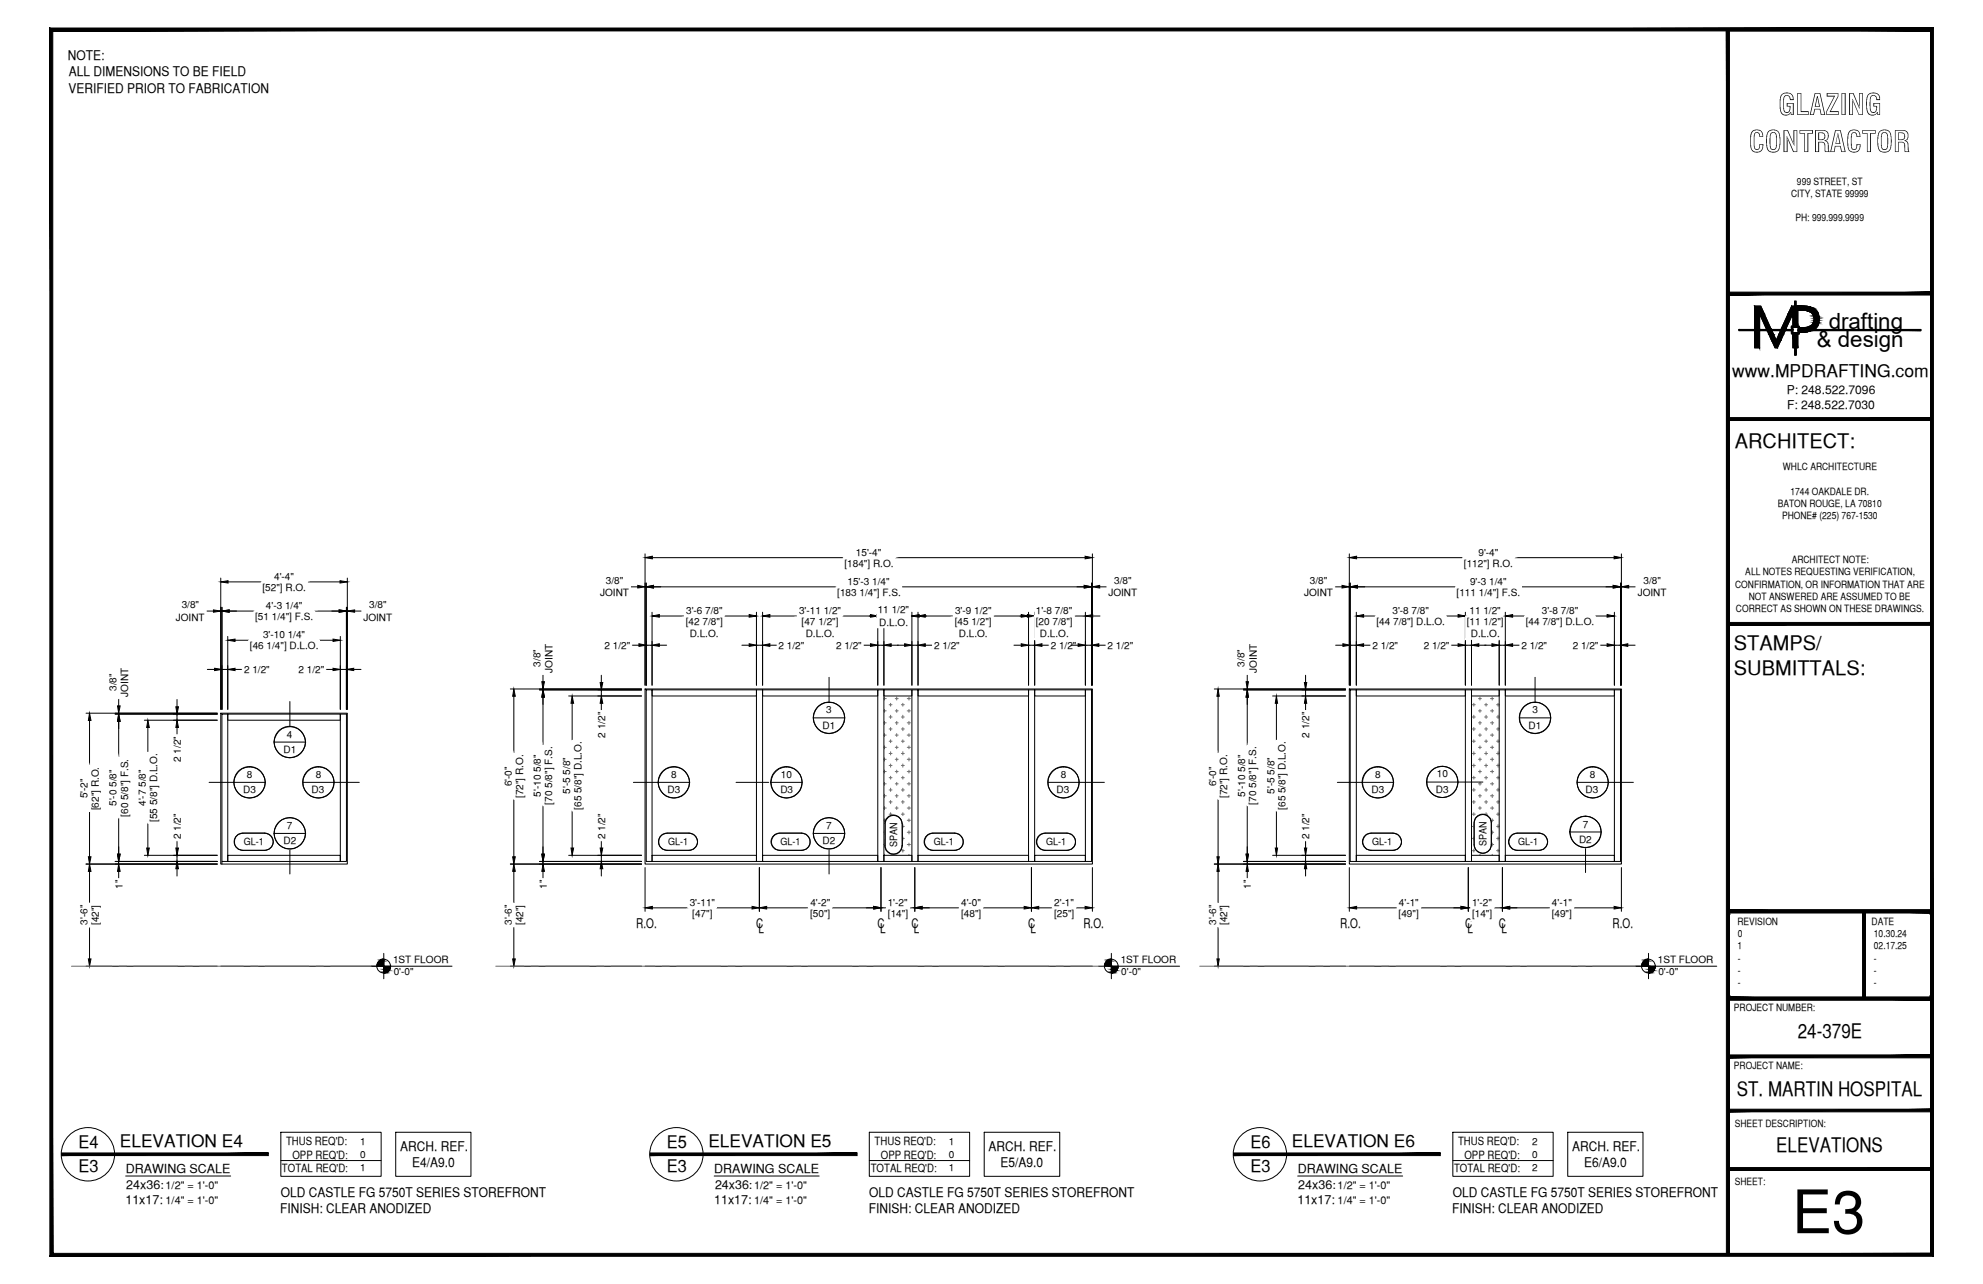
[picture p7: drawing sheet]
<svg xmlns="http://www.w3.org/2000/svg" width="432mm" height="279mm" viewBox="0 0 432 279" stroke-linecap="round" stroke-linejoin="round" font-family="sans-serif">
<defs><g id="words">
<text font-size="13.1" x="390.2" y="268.4">E3</text>
<g font-size="6.3">
<text x="387.2" y="25">GLAZING</text>
<text x="380.8" y="33.1">CONTRACTOR</text>
</g>
<g font-size="4.9">
<text x="398.2" y="71.5">drafting</text>
<text x="395.6" y="75.5">&amp; design</text>
</g>
<g font-size="4.4">
<text x="377.8" y="97.5">ARCHITECT:</text>
<text x="377.6" y="141.5">STAMPS/</text>
<text x="377.6" y="146.9">SUBMITTALS:</text>
<text x="391.5" y="225.8">24-379E</text>
<text x="378.2" y="238.5">ST. MARTIN HOSPITAL</text>
<text x="386.8" y="250.7">ELEVATIONS</text>
</g>
<g font-size="3.8">
<text x="377.2" y="82">www.MPDRAFTING.com</text>
<text x="17.1" y="249.8">E4</text>
<text x="26.1" y="249.6">ELEVATION E4</text>
<text x="145.2" y="249.8">E5</text>
<text x="154.2" y="249.6">ELEVATION E5</text>
<text x="272.3" y="249.8">E6</text>
<text x="281.3" y="249.6">ELEVATION E6</text>
<text x="17.1" y="255.1">E3</text>
<text x="145.2" y="255.1">E3</text>
<text x="272.3" y="255.1">E3</text>
</g>
<g font-size="2.9">
<text x="14.8" y="13.1">NOTE:</text>
<text x="15" y="16.6">ALL DIMENSIONS TO BE FIELD</text>
<text x="14.9" y="20.2">VERIFIED PRIOR TO FABRICATION</text>
<text x="138.6" y="202">R.O.</text>
<text x="164.7" y="202">C</text>
<text x="165.2" y="203">L</text>
<text x="191.1" y="202">C</text>
<text x="191.6" y="203">L</text>
<text x="198.5" y="202">C</text>
<text x="199" y="203">L</text>
<text x="223.9" y="202">C</text>
<text x="224.4" y="203">L</text>
<text x="235.9" y="202">R.O.</text>
<text x="291.8" y="202">R.O.</text>
<text x="319" y="202">C</text>
<text x="319.5" y="203">L</text>
<text x="326.4" y="202">C</text>
<text x="327" y="203">L</text>
<text x="351.2" y="202">R.O.</text>
<text x="87.1" y="250.4">ARCH. REF.</text>
<text x="215.3" y="250.4">ARCH. REF.</text>
<text x="342.3" y="250.4">ARCH. REF.</text>
<text x="89.7" y="253.9">E4/A9.0</text>
<text x="217.9" y="253.9">E5/A9.0</text>
<text x="344.9" y="253.9">E6/A9.0</text>
<text x="61" y="264">FINISH: CLEAR ANODIZED</text>
<text x="61.2" y="260.4">OLD CASTLE FG 5750T SERIES STOREFRONT</text>
<text x="189.2" y="264">FINISH: CLEAR ANODIZED</text>
<text x="189.3" y="260.4">OLD CASTLE FG 5750T SERIES STOREFRONT</text>
<text x="316.2" y="264">FINISH: CLEAR ANODIZED</text>
<text x="316.4" y="260.4">OLD CASTLE FG 5750T SERIES STOREFRONT</text>
</g>
<g font-size="2.7">
<text x="27.4" y="255.3">DRAWING SCALE</text>
<text x="155.5" y="255.3">DRAWING SCALE</text>
<text x="282.6" y="255.3">DRAWING SCALE</text>
<text x="27.3" y="261.9">11x17:</text>
<text x="27.5" y="258.6">24x36:</text>
<text x="155.5" y="261.9">11x17:</text>
<text x="155.7" y="258.6">24x36:</text>
<text x="282.5" y="261.9">11x17:</text>
<text x="282.7" y="258.6">24x36:</text>
</g>
<g font-size="2.6">
<text x="389.1" y="85.8">P: 248.522.7096</text>
<text x="389.1" y="89">F: 248.522.7030</text>
</g>
<g font-size="2.5">
<text x="62.3" y="249.2">THUS REQ'D:</text>
<text x="190.4" y="249.2">THUS REQ'D:</text>
<text x="317.5" y="249.2">THUS REQ'D:</text>
<text x="61.4" y="255">TOTAL REQ'D:</text>
<text x="63.7" y="252.1">OPP REQ'D:</text>
<text x="189.6" y="255">TOTAL REQ'D:</text>
<text x="191.8" y="252.1">OPP REQ'D:</text>
<text x="316.6" y="255">TOTAL REQ'D:</text>
<text x="318.9" y="252.1">OPP REQ'D:</text>
</g>
<g font-size="2.4">
<text x="36.1" y="258.8">1/2&quot; = 1'-0&quot;</text>
<text x="36.1" y="261.9">1/4&quot; = 1'-0&quot;</text>
<text x="164.2" y="258.8">1/2&quot; = 1'-0&quot;</text>
<text x="164.2" y="261.9">1/4&quot; = 1'-0&quot;</text>
<text x="291.3" y="258.8">1/2&quot; = 1'-0&quot;</text>
<text x="291.3" y="261.9">1/4&quot; = 1'-0&quot;</text>
</g>
<g font-size="2.2">
<text x="391.3" y="40.2">999 STREET, ST</text>
<text x="390" y="42.9">CITY, STATE 99999</text>
<text x="391" y="48.2">PH: 999.999.9999</text>
<text x="388.2" y="102.3">WHLC ARCHITECTURE</text>
<text x="389.9" y="107.6">1744 OAKDALE DR.</text>
<text x="387.1" y="110.3">BATON ROUGE, LA 70810</text>
<text x="388" y="113">PHONE# (225) 767-1530</text>
<text x="183.9" y="123.3">[184&quot;] R.O.</text>
<text x="186.4" y="120.9">15'-4&quot;</text>
<text x="318.8" y="123.3">[112&quot;] R.O.</text>
<text x="321.9" y="120.9">9'-4&quot;</text>
<text x="380" y="125.2">ALL NOTES REQUESTING VERIFICATION,</text>
<text x="390.1" y="122.6">ARCHITECT NOTE:</text>
<text x="57.1" y="128.6">[52&quot;] R.O.</text>
<text x="59.7" y="126.2">4'-4&quot;</text>
<text x="130.7" y="129.8">JOINT</text>
<text x="132" y="127.1">3/8&quot;</text>
<text x="182.3" y="129.7">[183 1/4&quot;] F.S.</text>
<text x="184.5" y="127.3">15'-3 1/4&quot;</text>
<text x="241.4" y="129.8">JOINT</text>
<text x="242.6" y="127.1">3/8&quot;</text>
<text x="284" y="129.8">JOINT</text>
<text x="285.2" y="127.1">3/8&quot;</text>
<text x="317.2" y="129.7">[111 1/4&quot;] F.S.</text>
<text x="320.1" y="127.3">9'-3 1/4&quot;</text>
<text x="356.6" y="129.8">JOINT</text>
<text x="357.9" y="127.1">3/8&quot;</text>
<text x="377.8" y="127.9">CONFIRMATION, OR INFORMATION THAT ARE</text>
<text x="380.8" y="130.6">NOT ANSWERED ARE ASSUMED TO BE</text>
<text x="38.3" y="135.1">JOINT</text>
<text x="39.6" y="132.4">3/8&quot;</text>
<text x="55.6" y="134.9">[51 1/4&quot;] F.S.</text>
<text x="57.9" y="132.5">4'-3 1/4&quot;</text>
<text x="79.1" y="135.1">JOINT</text>
<text x="80.4" y="132.4">3/8&quot;</text>
<text x="149.4" y="136">[42 7/8&quot;]</text>
<text x="149.4" y="133.6">3'-6 7/8&quot;</text>
<text x="174" y="133.6">3'-11 1/2&quot;</text>
<text x="174.6" y="136">[47 1/2&quot;]</text>
<text x="191.1" y="133.5">11 1/2&quot;</text>
<text x="191.5" y="136.1">D.L.O.</text>
<text x="207.9" y="136">[45 1/2&quot;]</text>
<text x="208" y="133.6">3'-9 1/2&quot;</text>
<text x="225.6" y="133.6">1'-8 7/8&quot;</text>
<text x="225.6" y="136">[20 7/8&quot;]</text>
<text x="299.7" y="136">[44 7/8&quot;] D.L.O.</text>
<text x="303.2" y="133.6">3'-8 7/8&quot;</text>
<text x="319.4" y="136">[11 1/2&quot;]</text>
<text x="320" y="133.6">11 1/2&quot;</text>
<text x="332.2" y="136">[44 7/8&quot;] D.L.O.</text>
<text x="335.7" y="133.6">3'-8 7/8&quot;</text>
<text x="378" y="133.2">CORRECT AS SHOWN ON THESE DRAWINGS.</text>
<text x="54.4" y="141.3">[46 1/4&quot;] D.L.O.</text>
<text x="57.3" y="138.9">3'-10 1/4&quot;</text>
<text x="131.6" y="141.2">2 1/2&quot;</text>
<text x="150.2" y="138.7">D.L.O.</text>
<text x="169.5" y="141.2">2 1/2&quot;</text>
<text x="175.5" y="138.7">D.L.O.</text>
<text x="182.1" y="141.2">2 1/2&quot;</text>
<text x="203.4" y="141.2">2 1/2&quot;</text>
<text x="208.8" y="138.7">D.L.O.</text>
<text x="226.4" y="138.7">D.L.O.</text>
<text x="228.8" y="141.2">2 1/2&quot;</text>
<text x="241.2" y="141.2">2 1/2&quot;</text>
<text x="298.8" y="141.2">2 1/2&quot;</text>
<text x="310" y="141.2">2 1/2&quot;</text>
<text x="320.3" y="138.7">D.L.O.</text>
<text x="331.3" y="141.2">2 1/2&quot;</text>
<text x="342.5" y="141.2">2 1/2&quot;</text>
<text x="53.1" y="146.4">2 1/2&quot;</text>
<text x="65" y="146.4">2 1/2&quot;</text>
<text x="117.7" y="145.1" transform="rotate(-90 117.7 145.1)">3/8&quot;</text>
<text x="120.3" y="146.4" transform="rotate(-90 120.3 146.4)">JOINT</text>
<text x="271" y="145.1" transform="rotate(-90 271 145.1)">3/8&quot;</text>
<text x="273.7" y="146.4" transform="rotate(-90 273.7 146.4)">JOINT</text>
<text x="25.3" y="150.4" transform="rotate(-90 25.3 150.4)">3/8&quot;</text>
<text x="27.9" y="151.6" transform="rotate(-90 27.9 151.6)">JOINT</text>
<text x="179.9" y="155.3">3</text>
<text x="333.7" y="155.3">3</text>
<text x="62.5" y="160.5">4</text>
<text x="131.8" y="160.5" transform="rotate(-90 131.8 160.5)">2 1/2&quot;</text>
<text x="179.1" y="158.6">D1</text>
<text x="285.1" y="160.5" transform="rotate(-90 285.1 160.5)">2 1/2&quot;</text>
<text x="332.9" y="158.6">D1</text>
<text x="39.4" y="165.8" transform="rotate(-90 39.4 165.8)">2 1/2&quot;</text>
<text x="61.7" y="163.9">D1</text>
<text x="19.1" y="173.7" transform="rotate(-90 19.1 173.7)">5'-2&quot;</text>
<text x="53" y="172.7">D3</text>
<text x="53.7" y="169.3">8</text>
<text x="67.8" y="172.7">D3</text>
<text x="68.8" y="169.3">8</text>
<text x="111.4" y="171.1" transform="rotate(-90 111.4 171.1)">6'-0&quot;</text>
<text x="113.9" y="173.7" transform="rotate(-90 113.9 173.7)">[72&quot;] R.O.</text>
<text x="117.8" y="173.4" transform="rotate(-90 117.8 173.4)">5'-10 5/8&quot;</text>
<text x="124.1" y="172.7" transform="rotate(-90 124.1 172.7)">5'-5 5/8&quot;</text>
<text x="145.4" y="172.7">D3</text>
<text x="146.1" y="169.3">8</text>
<text x="169.9" y="172.7">D3</text>
<text x="170.1" y="169.3">10</text>
<text x="230.1" y="172.7">D3</text>
<text x="231" y="169.3">8</text>
<text x="264.8" y="171.1" transform="rotate(-90 264.8 171.1)">6'-0&quot;</text>
<text x="267.2" y="173.7" transform="rotate(-90 267.2 173.7)">[72&quot;] R.O.</text>
<text x="271.1" y="173.4" transform="rotate(-90 271.1 173.4)">5'-10 5/8&quot;</text>
<text x="277.5" y="172.7" transform="rotate(-90 277.5 172.7)">5'-5 5/8&quot;</text>
<text x="298.6" y="172.7">D3</text>
<text x="299.5" y="169.3">8</text>
<text x="312.7" y="172.5">D3</text>
<text x="312.9" y="169.2">10</text>
<text x="345.2" y="172.7">D3</text>
<text x="346.2" y="169.3">8</text>
<text x="21.5" y="176.3" transform="rotate(-90 21.5 176.3)">[62&quot;] R.O.</text>
<text x="25.4" y="175.4" transform="rotate(-90 25.4 175.4)">5'-0 5/8&quot;</text>
<text x="27.9" y="177.7" transform="rotate(-90 27.9 177.7)">[60 5/8&quot;] F.S.</text>
<text x="31.8" y="175.4" transform="rotate(-90 31.8 175.4)">4'-7 5/8&quot;</text>
<text x="34.2" y="178.9" transform="rotate(-90 34.2 178.9)">[55 5/8&quot;] D.L.O.</text>
<text x="120.3" y="175.1" transform="rotate(-90 120.3 175.1)">[70 5/8&quot;] F.S.</text>
<text x="126.6" y="176.2" transform="rotate(-90 126.6 176.2)">[65 5/8&quot;] D.L.O.</text>
<text x="273.6" y="175.1" transform="rotate(-90 273.6 175.1)">[70 5/8&quot;] F.S.</text>
<text x="279.9" y="176.2" transform="rotate(-90 279.9 176.2)">[65 5/8&quot;] D.L.O.</text>
<text x="39.4" y="182.6" transform="rotate(-90 39.4 182.6)">2 1/2&quot;</text>
<text x="53.1" y="184">GL-1</text>
<text x="61.7" y="183.7">D2</text>
<text x="62.5" y="180.4">7</text>
<text x="131.8" y="182.6" transform="rotate(-90 131.8 182.6)">2 1/2&quot;</text>
<text x="145.5" y="184">GL-1</text>
<text x="170" y="184">GL-1</text>
<text x="179.1" y="183.7">D2</text>
<text x="179.9" y="180.4">7</text>
<text x="195.4" y="184.3" transform="rotate(-90 195.4 184.3)">SPAN</text>
<text x="203.3" y="184">GL-1</text>
<text x="227.8" y="184">GL-1</text>
<text x="285.1" y="182.6" transform="rotate(-90 285.1 182.6)">2 1/2&quot;</text>
<text x="298.8" y="184">GL-1</text>
<text x="323.7" y="184.1" transform="rotate(-90 323.7 184.1)">SPAN</text>
<text x="330.6" y="184">GL-1</text>
<text x="343.9" y="183.4">D2</text>
<text x="344.7" y="180.1">7</text>
<text x="26.7" y="193.4" transform="rotate(-90 26.7 193.4)">1&quot;</text>
<text x="119.1" y="193.4" transform="rotate(-90 119.1 193.4)">1&quot;</text>
<text x="150.2" y="197.1">3'-11&quot;</text>
<text x="176.5" y="197.1">4'-2&quot;</text>
<text x="193.3" y="197.1">1'-2&quot;</text>
<text x="209.3" y="197.1">4'-0&quot;</text>
<text x="229.6" y="197.1">2'-1&quot;</text>
<text x="272.4" y="193.4" transform="rotate(-90 272.4 193.4)">1&quot;</text>
<text x="304.6" y="197.1">4'-1&quot;</text>
<text x="320.5" y="197.1">1'-2&quot;</text>
<text x="337.9" y="197.1">4'-1&quot;</text>
<text x="19.1" y="201.2" transform="rotate(-90 19.1 201.2)">3'-6&quot;</text>
<text x="21.5" y="201.3" transform="rotate(-90 21.5 201.3)">[42&quot;]</text>
<text x="111.4" y="201.2" transform="rotate(-90 111.4 201.2)">3'-6&quot;</text>
<text x="113.9" y="201.3" transform="rotate(-90 113.9 201.3)">[42&quot;]</text>
<text x="150.7" y="199.5">[47&quot;]</text>
<text x="176.4" y="199.5">[50&quot;]</text>
<text x="193.4" y="199.5">[14&quot;]</text>
<text x="209.3" y="199.5">[48&quot;]</text>
<text x="229.6" y="199.5">[25&quot;]</text>
<text x="264.8" y="201.2" transform="rotate(-90 264.8 201.2)">3'-6&quot;</text>
<text x="267.2" y="201.3" transform="rotate(-90 267.2 201.3)">[42&quot;]</text>
<text x="304.5" y="199.5">[49&quot;]</text>
<text x="320.5" y="199.5">[14&quot;]</text>
<text x="337.9" y="199.5">[49&quot;]</text>
<text x="378.3" y="201.3">REVISION</text>
<text x="378.4" y="204">0</text>
<text x="407.5" y="201.3">DATE</text>
<text x="408" y="204">10.30.24</text>
<text x="85.6" y="209.5">1ST FLOOR</text>
<text x="244" y="209.5">1ST FLOOR</text>
<text x="361" y="209.5">1ST FLOOR</text>
<text x="378.3" y="206.6">1</text>
<text x="378.4" y="209.2">-</text>
<text x="408" y="206.6">02.17.25</text>
<text x="408" y="209.2">-</text>
<text x="85.7" y="212.2">0'-0&quot;</text>
<text x="244.2" y="212.2">0'-0&quot;</text>
<text x="361.1" y="212.2">0'-0&quot;</text>
<text x="378.4" y="211.9">-</text>
<text x="378.4" y="214.5">-</text>
<text x="408" y="211.9">-</text>
<text x="408" y="214.5">-</text>
<text x="377.6" y="219.9">PROJECT NUMBER:</text>
<text x="377.6" y="232.5">PROJECT NAME:</text>
<text x="377.8" y="245.2">SHEET DESCRIPTION:</text>
<text x="78.4" y="249">1</text>
<text x="78.4" y="252">0</text>
<text x="206.6" y="249">1</text>
<text x="206.6" y="252">0</text>
<text x="333.6" y="249">2</text>
<text x="333.6" y="252">0</text>
<text x="78.4" y="254.8">1</text>
<text x="206.6" y="254.8">1</text>
<text x="333.6" y="254.8">2</text>
<text x="377.8" y="257.9">SHEET:</text>
</g>
</g></defs>
<!-- layer: COMPONENTS -->
<g fill="none" stroke="#000" stroke-width=".22">
<path d="M48.3 155.4h1.3v32.1h-1.3zM49.6 155.4h24.5v1.3h-24.5zM74.1 155.4h1.3v32.1h-1.3zM140.7 150.1h1.3v37.4h-1.3zM142 150.1h22.7v1.3h-22.7zM164.7 150.1h1.4v37.4h-1.4zM166.1 150.1h25v1.3h-25zM191.1 150.1h1.4v37.4h-1.4zM192.5 150.1h6.1v1.3h-6.1zM198.6 150.1h1.3v37.4h-1.3zM199.9 150.1h24.1v1.3h-24.1zM224 150.1h1.3v37.4h-1.3z"/>
<path d="M225.3 150.1h11v1.3h-11zM236.3 150.1h1.4v37.4h-1.4zM294 150.1h1.3v37.4h-1.3zM295.3 150.1h23.8v1.3h-23.8zM319.1 150.1h1.3v37.4h-1.3zM320.4 150.1h6.1v1.3h-6.1zM326.5 150.1h1.3v37.4h-1.3zM327.8 150.1h23.7v1.3h-23.7zM351.5 150.1h1.4v37.4h-1.4zM48.3 187.5v.5M49.6 186.1h24.5v1.4h-24.5zM142 186.1h22.7v1.4h-22.7z"/>
<path d="M166.1 186.1h25v1.4h-25zM192.5 186.1h6.1v1.4h-6.1zM199.9 186.1h24.1v1.4h-24.1zM225.3 186.1h11v1.4h-11zM295.3 186.1h23.8v1.4h-23.8zM320.4 186.1h6.1v1.4h-6.1zM327.8 186.1h23.7v1.4h-23.7z"/>
</g>
<!-- layer: SYMBOLS -->
<g fill="none" stroke="#fff" stroke-width=".22">
<path d="M63.1 158.1l.9 .1M180.5 152.8l.9 .1M334.3 152.8l.9 .1M54.4 166.9l.8 .1M63.1 177.9l.9 .2M69.3 166.9l-.8 .1M146.7 166.9l.9 .1M171.3 166.9l.8 .1M180.5 177.9l.9 .2M192.8 178.9v5.4l-.1-5M196.5 179.3v4.7l-.1-5.1v5.4M231.6 166.9l-.9 .1"/>
<path d="M300 166.9l.9 .1M314.1 166.8l.9 .1M321.1 178.8v5.3l-.1-5M324.7 179.1v4.7v-5v5.3M345.2 177.6l.9 .1M346.8 166.9l-.9 .1M52.6 185h5.4h-5.1h4.8M57.7 181.3l-5.1 .1h5.4M145 185h5.4h-5.1h4.8M150.1 181.3l-5.1 .1h5.4M169.5 185h5.4h-5.1h4.8M174.6 181.3l-5.1 .1h5.4"/>
<path d="M202.8 185h5.4h-5.1h4.8M207.9 181.3l-5.1 .1h5.4M227.3 185h5.4h-5.1h4.7M232.3 181.3l-5 .1h5.4M298.3 185h5.4h-5.1h4.7M303.3 181.3l-5 .1h5.4M330.1 185h5.4h-5.1h4.8M335.2 181.3l-5.1 .1h5.4"/>
</g>
<g fill="#fff" stroke="#fff" stroke-width=".22">
<path d="M51.9 181.5l.7-.1h5.4zM51.9 181.5h6.6l-.5-.1zM51.4 182l.5-.5h6.6zM51.4 182h7.7l-.6-.5zM51.4 182h7.7l-8 .6zM51.1 182.6h8.3l-.3-.6zM51.1 182.6h8.3l-8.3 .6zM51.1 183.2h8.4l-.1-.6zM51.1 183.2h8.4l-8.4 .6zM51.1 183.8h8.3l.1-.6zM51.1 183.8h8.3l-8 .5zM51.4 184.3h7.7l.3-.5zM51.4 184.3h7.7l-7.2 .5zM51.9 184.8h6.6l.6-.5zM51.9 184.8h6.6l-5.9 .2zM52.6 185h5.4l.5-.2z"/>
<path d="M61.4 164.5l1.7 .4zM61.4 164.5l2.6 .3-.9 .1zM60.7 163.9l.7 .6 2.6 .3zM60.7 163.9l4.1 .6-.8 .3zM60.2 163.2l.5 .7 4.1 .6zM60.2 163.2l5.3 .7-.7 .6zM59.8 162.4l.4 .8 5.3 .7zM59.8 162.4l6.2 .8-.5 .7zM59.7 161.5l.1 .9 6.2 .8zM59.7 161.5l6.7 .9-.4 .8zM59.8 160.7l-.1 .8 6.7 .9zM59.8 160.7l6.7 .8-.1 .9zM60.2 159.8l-.4 .9 6.7 .8zM60.2 159.8l6.2 .9 .1 .8zM60.7 159.1l-.5 .7 6.2 .9zM60.7 159.1l5.3 .7 .4 .9zM60.7 159.1l5.3 .7-4.6-1.2zM61.4 158.6l4.1 .5 .5 .7zM61.4 158.6l4.1 .5-3.3-.9zM62.2 158.2l2.6 .4 .7 .5zM62.2 158.2l2.6 .4-1.7-.5zM63.1 158.1l1.7 .5z"/>
<path d="M61.4 184.3l.8 .4h.9zM61.4 184.3l2.6 .4h-.9zM60.7 183.8l.7 .5 2.6 .4zM60.7 183.8l4.1 .5-.8 .4zM60.2 183.1l.5 .7 4.1 .5zM60.2 183.1l5.3 .7-.7 .5zM59.8 182.2l.4 .9 5.3 .7zM59.8 182.2l6.2 .9-.5 .7zM59.7 181.4l.1 .8 6.2 .9zM59.7 181.4l6.7 .8-.4 .9zM59.8 180.5l-.1 .9 6.7 .8zM59.8 180.5l6.7 .9-.1 .8zM60.2 179.6l-.4 .9 6.7 .9zM60.2 179.6l6.2 .9 .1 .9zM60.7 178.9l-.5 .7 6.2 .9zM60.7 178.9l5.3 .7 .4 .9zM60.7 178.9l5.3 .7-4.6-1.2zM61.4 178.4l4.1 .5 .5 .7zM61.4 178.4l4.1 .5-3.3-.8zM62.2 178.1l2.6 .3 .7 .5zM62.2 178.1l2.6 .3-1.7-.5zM63.1 177.9l1.7 .5z"/>
<path d="M52.6 173.2l1.8 .5zM52.6 173.2l2.6 .3-.8 .2zM51.9 172.7l.7 .5 2.6 .3zM51.9 172.7l4.2 .5-.9 .3zM51.4 172l.5 .7 4.2 .5zM51.4 172l5.4 .7-.7 .5zM51.1 171.1l.3 .9 5.4 .7zM51.1 171.1l6.2 .9-.5 .7zM50.9 170.2l.2 .9 6.2 .9zM50.9 170.2l6.8 .9-.4 .9zM51.1 169.4l-.2 .8 6.8 .9zM51.1 169.4l6.7 .8-.1 .9zM51.4 168.6l-.3 .8 6.7 .8zM51.4 168.6l6.3 .8 .1 .8zM51.9 167.9l-.5 .7 6.3 .8zM51.9 167.9l5.4 .7 .4 .8zM51.9 167.9l5.4 .7-4.7-1.3zM52.6 167.3l4.2 .6 .5 .7zM52.6 167.3l4.2 .6-3.3-.9zM53.5 167l2.6 .3 .7 .6zM53.5 167l2.6 .3-1.7-.4zM54.4 166.9l1.7 .4z"/>
<path d="M69.3 173.7l1.8-.5zM68.5 173.5l.8 .2 1.8-.5zM68.5 173.5l3.3-.8-.7 .5zM67.6 173.2l.9 .3 3.3-.8zM67.6 173.2l4.7-1.2-.5 .7zM66.9 172.7l.7 .5 4.7-1.2zM66.9 172.7l5.7-1.6-.3 .9zM66.4 172l.5 .7 5.7-1.6zM66.4 172l6.4-1.8-.2 .9zM66 171.1l.4 .9 6.4-1.8zM66 171.1l6.6-1.7 .2 .8zM66 170.2v.9l6.6-1.7zM66 170.2l6.3-1.6 .3 .8zM66 169.4v.8l6.3-1.6zM66 169.4l5.8-1.5 .5 .7zM66.4 168.6l-.4 .8 5.8-1.5zM66.4 168.6l4.7-1.3 .7 .6zM66.9 167.9l-.5 .7 4.7-1.3zM66.9 167.9l3.3-.9 .9 .3zM66.9 167.9l3.3-.9-2.6 .3zM67.6 167.3l1.7-.4 .9 .1zM67.6 167.3l1.7-.4z"/>
<path d="M144.3 181.5l.7-.1h5.4zM144.3 181.5h6.6l-.5-.1zM143.8 182l.5-.5h6.6zM143.8 182h7.6l-.5-.5zM143.8 182h7.6l-7.9 .6zM143.5 182.6h8.3l-.4-.6zM143.5 182.6h8.3l-8.4 .6zM143.4 183.2h8.5l-.1-.6zM143.4 183.2h8.5l-8.4 .6zM143.5 183.8h8.3l.1-.6zM143.5 183.8h8.3l-8 .5zM143.8 184.3h7.6l.4-.5zM143.8 184.3h7.6l-7.1 .5zM144.3 184.8h6.6l.5-.5zM144.3 184.8h6.6l-5.9 .2zM145 185h5.4l.5-.2z"/>
<path d="M168.9 181.5l.6-.1h5.4zM168.9 181.5h6.6l-.6-.1zM168.4 182l.5-.5h6.6zM168.4 182h7.6l-.5-.5zM168.4 182h7.6l-7.9 .6zM168.1 182.6h8.2l-.3-.6zM168.1 182.6h8.2l-8.3 .6zM168 183.2h8.4l-.1-.6zM168 183.2h8.4l-8.3 .6zM168.1 183.8h8.2l.1-.6zM168.1 183.8h8.2l-7.9 .5zM168.4 184.3h7.6l.3-.5zM168.4 184.3h7.6l-7.1 .5zM168.9 184.8h6.6l.5-.5zM168.9 184.8h6.6l-6 .2zM169.5 185h5.4l.6-.2z"/>
<path d="M178.8 159.2l1.7 .4zM178.8 159.2l2.6 .3-.9 .1zM178.1 158.6l.7 .6 2.6 .3zM178.1 158.6l4.1 .6-.8 .3zM177.6 157.9l.5 .7 4.1 .6zM177.6 157.9l5.3 .7-.7 .6zM177.2 157.1l.4 .8 5.3 .7zM177.2 157.1l6.3 .8-.6 .7zM177.1 156.2l.1 .9 6.3 .8zM177.1 156.2l6.7 .9-.3 .8zM177.2 155.3l-.1 .9 6.7 .9zM177.2 155.3l6.8 .9-.2 .9zM177.6 154.5l-.4 .8 6.8 .9zM177.6 154.5l6.2 .8 .2 .9zM178.1 153.8l-.5 .7 6.2 .8zM178.1 153.8l5.4 .7 .3 .8zM178.1 153.8l5.4 .7-4.7-1.2zM178.8 153.3l4.1 .5 .6 .7zM178.8 153.3l4.1 .5-3.3-.9zM179.6 152.9l2.6 .4 .7 .5zM179.6 152.9l2.6 .4-1.7-.5zM180.5 152.8l.9 .1 .8 .4z"/>
<path d="M178.8 184.3l.8 .4h.9zM178.8 184.3l2.6 .4h-.9zM178.1 183.8l.7 .5 2.6 .4zM178.1 183.8l4.1 .5-.8 .4zM177.6 183.1l.5 .7 4.1 .5zM177.6 183.1l5.3 .7-.7 .5zM177.2 182.2l.4 .9 5.3 .7zM177.2 182.2l6.3 .9-.6 .7zM177.1 181.4l.1 .8 6.3 .9zM177.1 181.4l6.7 .8-.3 .9zM177.2 180.5l-.1 .9 6.7 .8zM177.2 180.5l6.8 .9-.2 .8zM177.6 179.6l-.4 .9 6.8 .9zM177.6 179.6l6.2 .9 .2 .9zM178.1 178.9l-.5 .7 6.2 .9zM178.1 178.9l5.4 .7 .3 .9zM178.1 178.9l5.4 .7-4.7-1.2zM178.8 178.4l4.1 .5 .6 .7zM178.8 178.4l4.1 .5-3.3-.8zM179.6 178.1l2.6 .3 .7 .5zM179.6 178.1l2.6 .3-1.7-.5zM180.5 177.9l1.7 .5z"/>
<path d="M145 173.2l1.7 .5zM145 173.2l2.6 .3-.9 .2zM144.3 172.7l.7 .5 2.6 .3zM144.3 172.7l4.2 .5-.9 .3zM143.8 172l.5 .7 4.2 .5zM143.8 172l5.4 .7-.7 .5zM143.4 171.1l.4 .9 5.4 .7zM143.4 171.1l6.3 .9-.5 .7zM143.3 170.2l.1 .9 6.3 .9zM143.3 170.2l6.8 .9-.4 .9zM143.4 169.4l-.1 .8 6.8 .9zM143.4 169.4l6.8 .8-.1 .9zM143.8 168.6l-.4 .8 6.8 .8zM143.8 168.6l6.3 .8 .1 .8zM144.3 167.9l-.5 .7 6.3 .8zM144.3 167.9l5.4 .7 .4 .8zM144.3 167.9l5.4 .7-4.7-1.3zM145 167.3l4.2 .6 .5 .7zM145 167.3l4.2 .6-3.3-.9zM145.9 167l2.6 .3 .7 .6zM145.9 167l2.6 .3-1.8-.4zM146.7 166.9l1.8 .4z"/>
<path d="M169.6 173.2l1.7 .5zM169.6 173.2l2.5 .3-.8 .2zM168.9 172.7l.7 .5 2.5 .3zM168.9 172.7l4.1 .5-.9 .3zM168.3 172l.6 .7 4.1 .5zM168.3 172l5.4 .7-.7 .5zM168 171.1l.3 .9 5.4 .7zM168 171.1l6.2 .9-.5 .7zM167.9 170.2l.1 .9 6.2 .9zM167.9 170.2l6.7 .9-.4 .9zM168 169.4l-.1 .8 6.7 .9zM168 169.4l6.7 .8-.1 .9zM168.3 168.6l-.3 .8 6.7 .8zM168.3 168.6l6.3 .8 .1 .8zM168.9 167.9l-.6 .7 6.3 .8zM168.9 167.9l5.3 .7 .4 .8zM168.9 167.9l5.3 .7-4.6-1.3zM169.6 167.3l4.1 .6 .5 .7zM169.6 167.3l4.1 .6-3.3-.9zM170.4 167l2.6 .3 .7 .6zM170.4 167l2.6 .3-1.7-.4zM171.3 166.9l1.7 .4z"/>
<path d="M231.6 173.7l1.7-.5zM230.7 173.5l.9 .2 1.7-.5zM230.7 173.5l3.3-.8-.7 .5zM229.9 173.2l.8 .3 3.3-.8zM229.9 173.2l4.7-1.2-.6 .7zM229.2 172.7l.7 .5 4.7-1.2zM229.2 172.7l5.7-1.6-.3 .9zM228.7 172l.5 .7 5.7-1.6zM228.7 172l6.3-1.8-.1 .9zM228.3 171.1l.4 .9 6.3-1.8zM228.3 171.1l6.6-1.7 .1 .8zM228.2 170.2l.1 .9 6.6-1.7zM228.2 170.2l6.4-1.6 .3 .8zM228.3 169.4l-.1 .8 6.4-1.6zM228.3 169.4l5.7-1.5 .6 .7zM228.7 168.6l-.4 .8 5.7-1.5zM228.7 168.6l4.6-1.3 .7 .6zM229.2 167.9l-.5 .7 4.6-1.3zM229.2 167.9l3.3-.9 .8 .3zM229.2 167.9l3.3-.9-2.6 .3zM229.9 167.3l1.7-.4 .9 .1zM229.9 167.3l1.7-.4z"/>
<path d="M192.8 178.9l.2 6.1-.2-.7zM193 178.4l-.2 .5 .2 6.1zM193 178.4l.4 7-.4-.4zM193.4 177.9l-.4 .5 .4 7zM193.4 177.9l.5 7.9-.5-.4zM193.4 177.9l.5 7.9v-8.3zM193.9 177.5l.7 8.4-.7-.1zM193.9 177.5l.7 8.4v-8.5zM194.6 177.4l.6 8.4-.6 .1zM194.6 177.4l.6 8.4v-8.3zM195.2 177.5l.6 8-.6 .3zM195.2 177.5l.6 8v-7.6zM195.8 177.9l.4 7.1-.4 .5zM195.8 177.9l.4 7.1v-6.6zM196.2 178.4l.2 5.9-.2 .7zM196.2 178.4l.2 5.9v-5.4z"/>
<path d="M202.2 181.5l.6-.1h5.4zM202.2 181.5h6.7l-.7-.1zM201.7 182l.5-.5h6.7zM201.7 182h7.6l-.4-.5zM201.7 182h7.6l-7.9 .6zM201.4 182.6h8.3l-.4-.6zM201.4 182.6h8.3l-8.4 .6zM201.3 183.2h8.4v-.6zM201.3 183.2h8.4l-8.3 .6zM201.4 183.8h8.3v-.6zM201.4 183.8h8.3l-8 .5zM201.7 184.3h7.7l.3-.5zM201.7 184.3h7.7l-7.2 .5zM202.2 184.8h6.7l.5-.5zM202.2 184.8h6.7l-6.1 .2zM202.8 185h5.4l.7-.2z"/>
<path d="M226.7 181.5l.6-.1h5.4zM226.7 181.5h6.6l-.6-.1zM226.2 182l.5-.5h6.6zM226.2 182h7.5l-.4-.5zM226.2 182h7.5l-7.8 .6zM225.9 182.6h8.2l-.4-.6zM225.9 182.6h8.2l-8.4 .6zM225.7 183.2h8.5l-.1-.6zM225.7 183.2h8.5l-8.3 .6zM225.9 183.8h8.2l.1-.6zM225.9 183.8h8.2l-7.9 .5zM226.2 184.3h7.6l.3-.5zM226.2 184.3h7.6l-7.1 .5zM226.7 184.8h6.6l.5-.5zM226.7 184.8h6.6l-6 .2zM227.3 185h5.4l.6-.2z"/>
<path d="M297.6 181.5l.7-.1h5.4zM297.6 181.5h6.7l-.6-.1zM297.6 181.5h6.7l-7.1 .5zM297.2 182h7.5l-.4-.5zM297.2 182h7.5l-7.8 .6zM296.9 182.6h8.2l-.4-.6zM296.9 182.6h8.2l-8.4 .6zM296.7 183.2h8.5l-.1-.6zM296.7 183.2h8.5l-8.3 .6zM296.9 183.8h8.2l.1-.6zM296.9 183.8h8.2l-7.9 .5zM297.2 184.3h7.5l.4-.5zM297.2 184.3h7.5l-7.1 .5zM297.6 184.8h6.7l.4-.5zM297.6 184.8h6.7l-6 .2zM298.3 185h5.4l.6-.2z"/>
<path d="M321.1 178.8l.1 6-.1-.7zM321.2 178.1l-.1 .7 .1 6zM321.2 178.1l.5 7.1-.5-.4zM321.2 178.1l.5 7.1v-7.5zM321.7 177.7l.6 7.8-.6-.3zM321.7 177.7l.6 7.8v-8.1zM322.3 177.4l.6 8.3-.6-.2zM322.3 177.4l.6 8.3v-8.5zM322.9 177.2l.6 8.3-.6 .2zM322.9 177.2l.6 8.3v-8.1zM323.5 177.4l.5 7.8-.5 .3zM323.5 177.4l.5 7.8v-7.5zM324 177.7l.5 7.1-.5 .4zM324 177.7l.5 7.1v-6.7zM324.5 178.1l.2 6-.2 .7zM324.5 178.1l.2 6v-5.3z"/>
<path d="M332.5 159.2l1.8 .4zM332.5 159.2l2.7 .3-.9 .1zM331.9 158.6l.6 .6 2.7 .3zM331.9 158.6l4.1 .6-.8 .3zM331.3 157.9l.6 .7 4.1 .6zM331.3 157.9l5.4 .7-.7 .6zM331 157.1l.3 .8 5.4 .7zM331 157.1l6.2 .8-.5 .7zM330.9 156.2l.1 .9 6.2 .8zM330.9 156.2l6.7 .9-.4 .8zM331 155.3l-.1 .9 6.7 .9zM331 155.3l6.7 .9-.1 .9zM331.3 154.5l-.3 .8 6.7 .9zM331.3 154.5l6.3 .8 .1 .9zM331.9 153.8l-.6 .7 6.3 .8zM331.9 153.8l5.3 .7 .4 .8zM331.9 153.8l5.3 .7-4.7-1.2zM332.5 153.3l4.2 .5 .5 .7zM332.5 153.3l4.2 .5-3.3-.9zM333.4 152.9l2.6 .4 .7 .5zM333.4 152.9l2.6 .4-1.7-.5zM334.3 152.8l.9 .1 .8 .4z"/>
<path d="M343.6 184l1.6 .5zM343.6 184l2.5 .3-.9 .2zM342.8 183.5l.8 .5 2.5 .3zM342.8 183.5l4.2 .5-.9 .3zM342.3 182.8l.5 .7 4.2 .5zM342.3 182.8l5.4 .7-.7 .5zM342 181.9l.3 .9 5.4 .7zM342 181.9l6.2 .9-.5 .7zM341.9 181l.1 .9 6.2 .9zM341.9 181l6.7 .9-.4 .9zM342 180.1l-.1 .9 6.7 .9zM342 180.1l6.7 .9-.1 .9zM342.3 179.3l-.3 .8 6.7 .9zM342.3 179.3l6.3 .8 .1 .9zM342.8 178.6l-.5 .7 6.3 .8zM342.8 178.6l5.4 .7 .4 .8zM342.8 178.6l5.4 .7-4.6-1.2zM343.6 178.1l4.1 .5 .5 .7zM343.6 178.1l4.1 .5-3.3-.9zM344.4 177.7l2.6 .4 .7 .5zM344.4 177.7l2.6 .4-1.8-.5zM345.2 177.6l.9 .1 .9 .4z"/>
<path d="M298.3 173.2l1.7 .5zM298.3 173.2l2.6 .3-.9 .2zM297.6 172.7l.7 .5 2.6 .3zM297.6 172.7l4.2 .5-.9 .3zM297.1 172l.5 .7 4.2 .5zM297.1 172l5.4 .7-.7 .5zM296.8 171.1l.3 .9 5.4 .7zM296.8 171.1l6.2 .9-.5 .7zM296.7 170.2l.1 .9 6.2 .9zM296.7 170.2l6.6 .9-.3 .9zM296.8 169.4l-.1 .8 6.6 .9zM296.8 169.4l6.7 .8-.2 .9zM297.1 168.6l-.3 .8 6.7 .8zM297.1 168.6l6.2 .8 .2 .8zM297.6 167.9l-.5 .7 6.2 .8zM297.6 167.9l5.4 .7 .3 .8zM297.6 167.9l5.4 .7-4.7-1.3zM298.3 167.3l4.2 .6 .5 .7zM298.3 167.3l4.2 .6-3.4-.9zM299.1 167l2.7 .3 .7 .6zM299.1 167l2.7 .3-1.8-.4zM300 166.9l1.8 .4z"/>
<path d="M312.4 173.1l1.7 .4zM312.4 173.1l2.6 .3-.9 .1zM311.7 172.5l.7 .6 2.6 .3zM311.7 172.5l4.1 .6-.8 .3zM311.1 171.8l.6 .7 4.1 .6zM311.1 171.8l5.4 .7-.7 .6zM310.8 171l.3 .8 5.4 .7zM310.8 171l6.3 .8-.6 .7zM310.7 170.2l.1 .8 6.3 .8zM310.7 170.2l6.7 .8-.3 .8zM310.8 169.3l-.1 .9 6.7 .8zM310.8 169.3l6.7 .9-.1 .8zM311.1 168.5l-.3 .8 6.7 .9zM311.1 168.5l6.3 .8 .1 .9zM311.7 167.8l-.6 .7 6.3 .8zM311.7 167.8l5.4 .7 .3 .8zM311.7 167.8l5.4 .7-4.7-1.3zM312.4 167.2l4.1 .6 .6 .7zM312.4 167.2l4.1 .6-3.3-.9zM313.2 166.9l2.6 .3 .7 .6zM313.2 166.9l2.6 .3-1.7-.4zM314.1 166.8l1.7 .4z"/>
<path d="M346.8 173.7l1.7-.5zM345.9 173.5l.9 .2 1.7-.5zM345.9 173.5l3.3-.8-.7 .5zM345.1 173.2l.8 .3 3.3-.8zM345.1 173.2l4.7-1.2-.6 .7zM344.4 172.7l.7 .5 4.7-1.2zM344.4 172.7l5.7-1.6-.3 .9zM343.9 172l.5 .7 5.7-1.6zM343.9 172l6.3-1.8-.1 .9zM343.5 171.1l.4 .9 6.3-1.8zM343.5 171.1l6.6-1.7 .1 .8zM343.4 170.2l.1 .9 6.6-1.7zM343.4 170.2l6.4-1.6 .3 .8zM343.5 169.4l-.1 .8 6.4-1.6zM343.5 169.4l5.7-1.5 .6 .7zM343.9 168.6l-.4 .8 5.7-1.5zM343.9 168.6l4.6-1.3 .7 .6zM344.4 167.9l-.5 .7 4.6-1.3zM344.4 167.9l3.3-.9 .8 .3zM344.4 167.9l3.3-.9-2.6 .3zM345.1 167.3l1.7-.4 .9 .1zM345.1 167.3l1.7-.4z"/>
<path d="M329.4 181.5l.7-.1h5.4zM329.4 181.5h6.7l-.6-.1zM329.4 181.5h6.7l-7.1 .5zM329 182h7.5l-.4-.5zM329 182h7.5l-7.8 .6zM328.7 182.6h8.2l-.4-.6zM328.7 182.6h8.2l-8.4 .6zM328.5 183.2h8.5l-.1-.6zM328.5 183.2h8.5l-8.3 .6zM328.7 183.8h8.2l.1-.6zM328.7 183.8h8.2l-7.9 .5zM329 184.3h7.5l.4-.5zM329 184.3h7.5l-7.1 .5zM329.4 184.8h6.7l.4-.5zM329.4 184.8h6.7l-6 .2zM330.1 185h5.4l.6-.2z"/>
</g>
<g fill="none" stroke="#000" stroke-width=".22">
<path d="M63.1 152.7v5.4M177.1 156.2h6.9M180.5 147.4v5.4M330.9 156.2h6.8M334.3 147.4v5.4M45.5 170.2h12.3M59.7 161.5h6.8M66 170.2h12.2M137.9 170.2h12.3M160.3 170.2h7.1M167.9 170.2h6.8M192.7 179.2a1.87 1.87 0 0 1 1.8-1.8 1.87 1.87 0 0 1 1.9 1.8"/>
<path d="M192.7 179.3v4.7M193.4 177.9a1.87 1.87 0 0 1 2-.3 1.87 1.87 0 0 1 1.1 1.7v4.7a1.87 1.87 0 0 1-1.9 1.9 1.87 1.87 0 0 1-1.9-1.9v-4.7l.3-.9zM196.5 179.3v4.7M228.2 170.2h12.3M291.2 170.2h12.3M310.7 170.2h12.2M321.2 178.1a1.89 1.89 0 0 1 2.1-.8 1.89 1.89 0 0 1 1.4 1.8v4.7a1.87 1.87 0 0 1-1.8 1.9 1.87 1.87 0 0 1-1.9-1.9v-4.7zM343.4 170.2h12.3M51.4 182l.5-.5 1-.2h4.8a1.87 1.87 0 0 1 1.8 1.9 1.87 1.87 0 0 1-1.8 1.8h-4.8a1.87 1.87 0 0 1-1.7-1 1.87 1.87 0 0 1 .2-2zM52.9 181.3a1.87 1.87 0 0 0-1.9 1.9 1.87 1.87 0 0 0 1.9 1.8M52.9 181.3h4.7a1.87 1.87 0 0 1 1.9 1.9 1.87 1.87 0 0 1-1.9 1.8h-4.7M59.7 181.4h6.8"/>
<path d="M63.1 184.7v5.5M143.8 182l.5-.5 1-.2h4.8a1.87 1.87 0 0 1 1.8 1.9 1.87 1.87 0 0 1-1.8 1.8h-4.8a1.87 1.87 0 0 1-1.7-1 1.87 1.87 0 0 1 .2-2zM145.3 181.3a1.87 1.87 0 0 0-1.9 1.9 1.87 1.87 0 0 0 1.9 1.8M145.3 181.3h4.7a1.87 1.87 0 0 1 1.9 1.9 1.87 1.87 0 0 1-1.9 1.8h-4.7M168.4 182l.5-.5 .9-.2h4.8a1.87 1.87 0 0 1 1.8 1.9 1.87 1.87 0 0 1-1.8 1.8h-4.8a1.87 1.87 0 0 1-1.6-1.1 1.87 1.87 0 0 1 .2-1.9zM169.8 185h4.8M174.5 181.3a1.87 1.87 0 0 1 1.9 1.9 1.87 1.87 0 0 1-1.9 1.8M174.6 181.3h-4.8a1.87 1.87 0 0 0-1.9 1.9 1.87 1.87 0 0 0 1.9 1.8M177.1 181.4h6.9M180.5 184.7v5.5M192.7 184a1.87 1.87 0 0 0 1.8 1.9 1.87 1.87 0 0 0 1.9-1.9M201.7 182l.5-.5 .9-.2h4.8a1.87 1.87 0 0 1 1.8 1.9 1.87 1.87 0 0 1-1.8 1.8h-4.8a1.87 1.87 0 0 1-1.6-1.1 1.87 1.87 0 0 1 .2-1.9z"/>
<path d="M203.1 181.3a1.87 1.87 0 0 0-1.9 1.9 1.87 1.87 0 0 0 1.9 1.8M203.1 181.3h4.8M203.1 185h4.8M207.9 181.3a1.87 1.87 0 0 1 1.8 1.9 1.87 1.87 0 0 1-1.8 1.8M226.2 182l.5-.5 .9-.2h4.7a1.87 1.87 0 0 1 1.9 1.9 1.87 1.87 0 0 1-1.9 1.8h-4.7a1.87 1.87 0 0 1-1.7-1.1 1.87 1.87 0 0 1 .3-1.9zM227.6 181.3a1.87 1.87 0 0 0-1.9 1.9 1.87 1.87 0 0 0 1.9 1.8M227.6 181.3h4.7a1.87 1.87 0 0 1 1.9 1.9 1.87 1.87 0 0 1-1.9 1.8h-4.7M297.6 181.5l1-.2h4.7a1.87 1.87 0 0 1 1.9 1.9 1.87 1.87 0 0 1-1.9 1.8h-4.7a1.89 1.89 0 0 1-1.8-1.4 1.89 1.89 0 0 1 .8-2.1zM298.5 181.3a1.87 1.87 0 0 0-1.8 1.9 1.87 1.87 0 0 0 1.8 1.8M298.6 181.3h4.7a1.87 1.87 0 0 1 1.9 1.9 1.87 1.87 0 0 1-1.9 1.8h-4.7M321 183.8a1.87 1.87 0 0 0 1.9 1.9 1.87 1.87 0 0 0 1.8-1.9M321 183.8v-4.8a1.87 1.87 0 0 1 1.9-1.8 1.87 1.87 0 0 1 1.8 1.8v4.8"/>
<path d="M329 182l.4-.5 1-.2h4.8a1.87 1.87 0 0 1 1.8 1.9 1.87 1.87 0 0 1-1.8 1.8h-4.8a1.87 1.87 0 0 1-1.6-1.1 1.87 1.87 0 0 1 .2-1.9zM330.4 185h4.8M335.1 181.3a1.87 1.87 0 0 1 1.9 1.9 1.87 1.87 0 0 1-1.9 1.8M335.2 181.3h-4.8a1.87 1.87 0 0 0-1.9 1.9 1.87 1.87 0 0 0 1.9 1.8M341.9 181h6.8M345.2 184.5v5.4M80.8 210.2h17.6M83.6 207.5v5.5M239.2 210.2h17.7M242 207.5v5.5M356.2 210.2h17.6M359 207.5v5.5"/>
<path d="M61.2 246.4h21.8v9.6h-21.8zM61.2 252.5h21.8M189.3 246.4h21.8v9.6h-21.8zM189.3 252.5h21.8M316.4 246.4h21.8v9.6h-21.8zM316.4 252.5h21.8"/>
<circle cx="180.5" cy="156.2" r="3.4"/>
<circle cx="334.2" cy="156.2" r="3.4"/>
<circle cx="334.3" cy="156.2" r="3.4"/>
<circle cx="54.3" cy="170.2" r="3.4"/>
<circle cx="54.4" cy="170.3" r="3.4"/>
<circle cx="63.1" cy="161.4" r="3.4"/>
<circle cx="63.1" cy="161.5" r="3.4"/>
<circle cx="69.3" cy="170.2" r="3.4"/>
<circle cx="69.4" cy="170.3" r="3.4"/>
<circle cx="146.7" cy="170.2" r="3.4"/>
<circle cx="146.7" cy="170.3" r="3.4"/>
<circle cx="171.2" cy="170.2" r="3.4"/>
<circle cx="171.3" cy="170.3" r="3.4"/>
<circle cx="231.6" cy="170.2" r="3.4"/>
<circle cx="231.6" cy="170.3" r="3.4"/>
<circle cx="300" cy="170.2" r="3.4"/>
<circle cx="300.1" cy="170.3" r="3.4"/>
<circle cx="314" cy="170.1" r="3.4"/>
<circle cx="314.1" cy="170.1" r="3.4"/>
<circle cx="346.8" cy="170.2" r="3.4"/>
<circle cx="346.8" cy="170.3" r="3.4"/>
<circle cx="63.1" cy="181.3" r="3.4"/>
<circle cx="180.5" cy="181.3" r="3.4"/>
<circle cx="345.2" cy="181" r="3.4"/>
<circle cx="345.3" cy="181" r="3.4"/>
<circle cx="83.5" cy="210.2" r="1.49"/>
<circle cx="242" cy="210.2" r="1.49"/>
<circle cx="358.9" cy="210.2" r="1.49"/>
<circle cx="19.1" cy="251.2" r="5.8"/>
<circle cx="147.3" cy="251.2" r="5.8"/>
<circle cx="274.4" cy="251.2" r="5.8"/>
</g>
<!-- layer: ROUGH OPENING -->
<path d="M48.1 155.2h27.5v32.8h-27.5zM140.5 149.9h97.4v38.1h-97.4zM293.8 149.9h59.3v38.1h-59.3z" fill="none" stroke="#000" stroke-width=".22"/>
<!-- layer: DIM -->
<g fill="none" stroke="#000" stroke-width=".22">
<path d="M44.9 133h1.6M48.1 125.8v28.6M48.1 133h.2M48.3 132.1v22.3M49.6 138.5v15.9M49.7 126.6h7.2M49.9 133h5.4M51.2 139.3h3M66.9 126.6h7.1M68.4 133h5.5M69.5 139.3h3M74.1 138.5v15.9"/>
<path d="M75.4 132.1v22.3M75.4 133h.2M75.6 125.8v28.6M77.2 133h1.6M137.3 127.7h1.6M140.5 120.5v28.6M140.5 127.7h.2M140.7 126.9v22.2M142 133.2v15.9M142 121.3h41.6M142.3 127.7h39.8M143.6 134h5.4"/>
<path d="M157.7 134h5.4M164.7 133.2v15.9M166.1 133.2v15.9M167.6 134h6.1M183.5 134h7.4M191.1 133.2v15.9M192.5 134h6.1M192.5 133.2v15.9M194.8 121.3h41.5M196.3 127.7h39.8M198.6 133.2v15.9M199.9 133.2v15.9"/>
<path d="M200.2 134h7.4M216.2 134h7.5M224 133.2v15.9M225.3 134h.1M225.3 133.2v15.9M233.9 134h2.4M236.3 133.2v15.9M237.7 126.9v22.2M237.7 127.7h.2M237.9 120.5v28.6M237.9 134h1.6M239.5 127.7h1.5"/>
<path d="M290.6 127.7h1.6M293.8 127.7h.2M293.8 120.5v28.6M294 126.9v22.2M295.3 133.2v15.9M295.4 121.3h23.1M295.6 127.7h21.3M296.9 134h2.6M314.9 134h2.6M319.1 133.2v15.9M320.4 133.2v15.9M322 134h2.9"/>
<path d="M326.5 133.2v15.9M327.8 133.2v15.9M329.4 134h2.6M329.7 121.3h21.8M331.3 127.7h20M347.3 134h2.6M351.5 133.2v15.9M352.9 127.7h.2M352.9 126.9v22.2M353.1 120.5v28.6M354.6 127.7h1.6M18.7 155.2h28.6"/>
<path d="M19.5 156.8v9.8M25.1 155.4h22.2M25.8 152v1.6M25.8 155.2v.2M25.8 157v7.8M31.4 156.7h15.9M32.2 158.3v5.4M38.5 152.2v1.6M38.5 155.4v1.3M38.5 158.3v1.6M45.1 145.7h1.6M48.3 145.7h1.3"/>
<path d="M51.2 145.7h1.6M70.9 145.7h1.6M74.1 145.7h1.3M77 145.7h1.6M111.1 149.9h28.6M111.9 151.5v12.5M117.5 150.1h22.2M118.2 146.7v1.6M118.2 149.9v.2M118.2 151.7v10.5M123.8 151.4h15.9M124.6 153v8.1"/>
<path d="M130.9 146.9v1.6M130.9 150.1v1.3M130.9 153v1.6M137.5 140.4h1.6M140.7 140.4h1.3M143.6 140.4h1.6M161.5 140.4h1.6M164.7 140.4h1.4M167.6 140.4h1.6M188 140.4h1.5M191.1 140.4h1.4M194.1 140.4h2.9"/>
<path d="M198.6 140.4h1.3M201.5 140.4h1.6M220.8 140.4h1.6M224 140.4h1.3M226.9 140.4h1.6M233.2 140.4h1.6M236.3 140.4h1.4M239.3 140.4h1.6M264.4 149.9h28.6M265.2 151.5v12.5M270.8 150.1h22.2M271.6 146.7v1.6"/>
<path d="M271.6 149.9v.2M271.6 151.7v10.5M277.1 151.4h15.9M277.9 153v8.1M284.3 146.9v1.6M284.3 150.1v1.3M284.3 153v1.6M290.8 140.4h1.6M294 140.4h1.3M296.9 140.4h1.6M315.9 140.4h1.6M319.1 140.4h1.3"/>
<path d="M322 140.4h2.9M326.5 140.4h1.3M329.4 140.4h1.6M348.4 140.4h1.5M351.5 140.4h1.4M354.5 140.4h1.5M19.5 176.6v9.8M25.8 178v7.9M32.2 179.1v5.4M111.9 173.9v12.5M118.2 175.3v10.6M124.6 176.5v8"/>
<path d="M265.2 173.9v12.5M271.6 175.3v10.6M277.9 176.5v8M18.7 188h28.6M19.5 189.6v7.1M25.1 187.5h22.2M25.8 187.5v.5M25.8 189.6v1.6M31.4 186.1h15.9M38.5 182.9v1.6M38.5 186.1v1.4M38.5 189v1.6"/>
<path d="M111.1 188h28.6M111.9 189.6v7.1M117.5 187.5h22.2M118.2 187.5v.5M118.2 189.6v1.6M123.8 186.1h15.9M130.9 182.9v1.6M130.9 186.1v1.4M130.9 189v1.6M140.5 188.8v9.5M142 197.5h7.9M156 197.5h7.8"/>
<path d="M165.4 188.8v9.5M166.9 197.5h9.2M181.1 197.5h9.1M191.8 197.5h1.2M191.8 188.8v9.5M198 197.5h1.2M199.2 188.8v9.5M200.8 197.5h8.2M213.9 197.5h9.1M224.6 188.8v9.5M226.2 197.5h3M234.2 197.5h2.1"/>
<path d="M237.9 188.8v9.5M264.4 188h28.6M265.2 189.6v7.1M270.8 187.5h22.2M271.6 187.5v.5M271.6 189.6v1.6M277.1 186.1h15.9M284.3 182.9v1.6M284.3 186.1v1.4M284.3 189v1.6M293.8 188.8v9.5M295.4 197.5h8.9"/>
<path d="M309.2 197.5h8.9M319.7 197.5h.6M319.7 188.8v9.5M325.2 197.5h2M327.2 188.8v9.5M328.7 197.5h8.9M342.6 197.5h8.9M353.1 188.8v9.5M18.7 210.2h28.6M19.5 201.6v7.1M111.1 210.2h28.6M111.9 201.6v7.1"/>
<path d="M264.4 210.2h28.6M265.2 201.6v7.1"/>
</g>
<g fill="#000" stroke="#000" stroke-width=".22">
<path d="M46.5 132.7l1.6 .3-1.6 .2zM48.1 126.6l1.6-.2v.5zM48.3 133l1.6-.3v.5zM49.6 139.3l1.6-.2v.5zM72.5 139.1l1.6 .2-1.6 .3zM73.9 132.7l1.5 .3-1.5 .2zM74 126.4l1.6 .2-1.6 .3zM75.6 133l1.6-.3v.5zM138.9 127.4l1.6 .3-1.6 .3zM140.5 121.3l1.5-.3v.6zM140.7 127.7l1.6-.3v.6zM142 134l1.6-.3v.6z"/>
<path d="M163.1 133.7l1.6 .3-1.6 .3zM166.1 134l1.5-.3v.6zM189.5 133.7l1.6 .3-1.6 .3zM190.9 133.7l1.6 .3-1.6 .3zM198.6 134l1.6-.3v.6zM199.9 134l1.6-.3v.6zM222.4 133.7l1.6 .3-1.6 .3zM223.7 133.7l1.6 .3-1.6 .3zM236.1 127.4l1.6 .3-1.6 .3zM236.3 121l1.6 .3-1.6 .3zM236.3 134l1.6-.3v.6zM237.9 127.7l1.6-.3v.6z"/>
<path d="M292.2 127.4l1.6 .3-1.6 .3zM293.8 121.3l1.6-.3v.6zM294 127.7l1.6-.3v.6zM295.3 134l1.6-.3v.6zM317.5 133.7l1.6 .3-1.6 .3zM320.4 134l1.6-.3v.6zM324.9 133.7l1.6 .3-1.6 .3zM327.8 134l1.6-.3v.6zM349.9 133.7l1.6 .3-1.6 .3zM351.3 127.4l1.6 .3-1.6 .3zM351.5 121l1.6 .3-1.6 .3zM353.1 127.7l1.5-.3v.6z"/>
<path d="M19.5 155.2l.3 1.6h-.6zM25.8 155.4l.4 1.6h-.6zM25.6 153.6h.6l-.4 1.6zM32.2 156.7l.3 1.6h-.6zM38.3 153.8h.6l-.4 1.6zM38.5 156.7l.4 1.6h-.6zM46.7 145.4l1.6 .3-1.6 .2zM49.6 145.7l1.6-.3v.5zM72.5 145.4l1.6 .3-1.6 .2zM75.4 145.7l1.6-.3v.5zM111.9 149.9l.3 1.6h-.6zM118.2 150.1l.4 1.6h-.6z"/>
<path d="M118 148.3h.6l-.4 1.6zM124.6 151.4l.3 1.6h-.6zM130.7 148.5h.6l-.4 1.6zM130.9 151.4l.4 1.6h-.6zM139.1 140.1l1.6 .3-1.6 .3zM142 140.4l1.6-.3v.6zM163.1 140.1l1.6 .3-1.6 .3zM166.1 140.4l1.5-.3v.6zM189.5 140.1l1.6 .3-1.6 .3zM192.5 140.4l1.6-.3v.6zM197 140.1l1.6 .3-1.6 .3zM199.9 140.4l1.6-.3v.6z"/>
<path d="M222.4 140.1l1.6 .3-1.6 .3zM225.3 140.4l1.6-.3v.6zM234.8 140.1l1.5 .3-1.5 .3zM237.7 140.4l1.6-.3v.6zM265.2 149.9l.3 1.6h-.5zM271.6 150.1l.2 1.6h-.5zM271.3 148.3h.5l-.2 1.6zM277.9 151.4l.3 1.6h-.5zM284 148.5h.5l-.2 1.6zM284.3 151.4l.2 1.6h-.5zM292.4 140.1l1.6 .3-1.6 .3zM295.3 140.4l1.6-.3v.6z"/>
<path d="M317.5 140.1l1.6 .3-1.6 .3zM320.4 140.4l1.6-.3v.6zM324.9 140.1l1.6 .3-1.6 .3zM327.8 140.4l1.6-.3v.6zM349.9 140.1l1.6 .3-1.6 .3zM352.9 140.4l1.6-.3v.6zM19.2 186.4h.6l-.3 1.6zM19.5 188l.3 1.6h-.6zM25.6 185.9h.6l-.4 1.6zM25.8 188l.4 1.6h-.6zM31.9 184.5h.6l-.3 1.6zM38.5 187.5l.4 1.5h-.6z"/>
<path d="M38.3 184.5h.6l-.4 1.6zM111.6 186.4h.6l-.3 1.6zM111.9 188l.3 1.6h-.6zM118 185.9h.6l-.4 1.6zM118.2 188l.4 1.6h-.6zM124.3 184.5h.6l-.3 1.6zM130.9 187.5l.4 1.5h-.6zM130.7 184.5h.6l-.4 1.6zM140.5 197.5l1.5-.3v.6zM163.8 197.2l1.6 .3-1.6 .3zM165.4 197.5l1.5-.3v.6zM190.2 197.2l1.6 .3-1.6 .3z"/>
<path d="M199.2 197.5l1.6-.3v.6zM223 197.2l1.6 .3-1.6 .3zM224.6 197.5l1.6-.3v.6zM236.3 197.2l1.6 .3-1.6 .3zM265 186.4h.5l-.3 1.6zM265.2 188l.3 1.6h-.5zM271.3 185.9h.5l-.2 1.6zM271.6 188l.2 1.6h-.5zM277.7 184.5h.5l-.3 1.6zM284.3 187.5l.2 1.5h-.5zM284 184.5h.5l-.2 1.6zM293.8 197.5l1.6-.3v.6z"/>
<path d="M318.1 197.2l1.6 .3-1.6 .3zM327.2 197.5l1.5-.3v.6zM351.5 197.2l1.6 .3-1.6 .3zM19.2 208.7h.6l-.3 1.5zM111.6 208.7h.6l-.3 1.5zM265 208.7h.5l-.3 1.5z"/>
</g>
<g fill="#fff" stroke="#fff" stroke-width=".22">
<path d="M59.4 124.2v2.4l4.9-2.4zM59.4 126.6l4.9-2.4v2.4z"/>
<path d="M56.9 126.6v2.9l10-2.9zM56.9 129.5l10-2.9v2.9z"/>
<path d="M57.5 130.6v2.4l8.7-2.4zM57.5 133l8.7-2.4v2.4z"/>
<path d="M55.3 133v2.8l13.1-2.8zM55.3 135.8l13.1-2.8v2.8z"/>
<path d="M78.8 130.4v5.1l7-5.1zM78.8 135.5l7-5.1v5.1z"/>
<path d="M37.9 130.4v5.1l7-5.1zM37.9 135.5l7-5.1v5.1z"/>
<path d="M64.7 144.5v2.4l6.2-2.4zM64.7 146.9l6.2-2.4v2.4z"/>
<path d="M52.8 144.5v2.4l6.3-2.4zM52.8 146.9l6.3-2.4v2.4z"/>
<path d="M57 136.9v2.4l9.7-2.4zM57 139.3l9.7-2.4v2.4z"/>
<path d="M54.2 139.3v2.9l15.3-2.9zM54.2 142.2l15.3-2.9v2.9z"/>
<path d="M17.1 169.1v5h2.4zM17.1 169.1h2.4v5z"/>
<path d="M19.5 166.6v10h2.9zM19.5 166.6h2.9v10z"/>
<path d="M23.4 167.1v8.6h2.4zM23.4 167.1h2.4v8.6z"/>
<path d="M25.8 164.8v13.2h3zM25.8 164.8h3v13.2z"/>
<path d="M23.3 145v7h5.1zM23.3 145h5.1v7z"/>
<path d="M24.7 191.2v2.4h2.4zM24.7 191.2h2.4v2.4z"/>
<path d="M37.3 159.9v6.2h2.5zM37.3 159.9h2.5v6.2z"/>
<path d="M37.3 176.7v6.2h2.5zM37.3 176.7h2.5v6.2z"/>
<path d="M29.8 167.1v8.6h2.4zM29.8 167.1h2.4v8.6z"/>
<path d="M32.2 163.7v15.4h2.9zM32.2 163.7h2.9v15.4z"/>
<path d="M17.1 196.7v4.9h2.4zM17.1 196.7h2.4v4.9z"/>
<path d="M19.5 196.7v4.8h2.9zM19.5 196.7h2.9v4.8z"/>
<path d="M186.2 118.9v2.4l6-2.4zM186.2 121.3l6-2.4v2.4z"/>
<path d="M183.6 121.3v2.9l11.2-2.9zM183.6 124.2l11.2-2.9v2.9z"/>
<path d="M184.4 125.2v2.5l9.7-2.5zM184.4 127.7l9.7-2.5v2.5z"/>
<path d="M182.1 127.7v2.9l14.2-2.9zM182.1 130.6l14.2-2.9v2.9z"/>
<path d="M241 125.1v5.1l7-5.1zM241 130.2l7-5.1v5.1z"/>
<path d="M130.3 125.1v5.1l7-5.1zM130.3 130.2l7-5.1v5.1z"/>
<path d="M228.5 139.1v2.5l6.2-2.5zM228.5 141.6l6.2-2.5v2.5z"/>
<path d="M131.3 139.1v2.5l6.2-2.5zM131.3 141.6l6.2-2.5v2.5z"/>
<path d="M149.1 131.6v2.4l8.6-2.4zM149.1 134l8.6-2.4v2.4z"/>
<path d="M149.1 134v5.1l8.5-5.1zM149.1 139.1l8.5-5.1v5.1z"/>
<path d="M173.7 131.6v2.4l9.8-2.4zM173.7 134l9.8-2.4v2.4z"/>
<path d="M174.3 134v5.1l8.6-5.1zM174.3 139.1l8.6-5.1v5.1z"/>
<path d="M169.2 139.1v2.5l6.3-2.5zM169.2 141.6l6.3-2.5v2.5z"/>
<path d="M109.5 166.5v4.9h2.4zM109.5 166.5h2.4v4.9z"/>
<path d="M111.9 164v9.9h2.9zM111.9 164h2.9v9.9z"/>
<path d="M115.8 163.9v9.8h2.4zM115.8 163.9h2.4v9.8z"/>
<path d="M118.2 162.2v13.1h3zM118.2 162.2h3v13.1z"/>
<path d="M115.7 139.7v7h5.1zM115.7 139.7h5.1v7z"/>
<path d="M117.1 191.2v2.4h2.3zM117.1 191.2h2.3v2.4z"/>
<path d="M129.7 154.6v6.2h2.5zM129.7 154.6h2.5v6.2z"/>
<path d="M129.7 176.7v6.2h2.5zM129.7 176.7h2.5v6.2z"/>
<path d="M122.2 164.5v8.5h2.4zM122.2 164.5h2.4v8.5z"/>
<path d="M124.6 161.1v15.4h2.9zM124.6 161.1h2.9v15.4z"/>
<path d="M149.9 195.1v2.4l6.1-2.4zM149.9 197.5l6.1-2.4v2.4z"/>
<path d="M150.5 197.5v2.8l4.9-2.8zM150.5 200.3l4.9-2.8v2.8z"/>
<path d="M229.2 195.1v2.4l5-2.4zM229.2 197.5l5-2.4v2.4z"/>
<path d="M229.3 197.5v2.8l4.9-2.8zM229.3 200.3l4.9-2.8v2.8z"/>
<path d="M109.5 196.7v4.9h2.4zM109.5 196.7h2.4v4.9z"/>
<path d="M111.9 196.7v4.8h2.8zM111.9 196.7h2.8v4.8z"/>
<path d="M181.7 139.1v2.5l6.3-2.5zM181.7 141.6l6.3-2.5v2.5z"/>
<path d="M176.1 195.1v2.4l5-2.4zM176.1 197.5l5-2.4v2.4z"/>
<path d="M176.1 197.5v2.8l4.9-2.8zM176.1 200.3l4.9-2.8v2.8z"/>
<path d="M190.9 131.4v5.2l7.3-5.2zM190.9 136.6l7.3-5.2v5.2z"/>
<path d="M203.1 139.1v2.5l6.2-2.5zM203.1 141.6l6.2-2.5v2.5z"/>
<path d="M193.1 195.1v2.4l4.8-2.4zM193.1 197.5l4.8-2.4v2.4z"/>
<path d="M193 197.5v2.8l5-2.8zM193 200.3l5-2.8v2.8z"/>
<path d="M207.6 131.6v2.4l8.6-2.4zM207.6 134l8.6-2.4v2.4z"/>
<path d="M207.6 134v5.1l8.6-5.1zM207.6 139.1l8.6-5.1v5.1z"/>
<path d="M240.9 139.1v2.5l6.2-2.5zM240.9 141.6l6.2-2.5v2.5z"/>
<path d="M209 195.1v2.4l4.9-2.4zM209 197.5l4.9-2.4v2.4z"/>
<path d="M209 197.5v2.8l4.9-2.8zM209 200.3l4.9-2.8v2.8z"/>
<path d="M225.4 131.6v2.4l8.4-2.4zM225.4 134l8.4-2.4v2.4z"/>
<path d="M225.3 134v5.1l8.6-5.1zM225.3 139.1l8.6-5.1v5.1z"/>
<path d="M321.6 118.9v2.4l5-2.4zM321.6 121.3l5-2.4v2.4z"/>
<path d="M318.5 121.3v2.9l11.2-2.9zM318.5 124.2l11.2-2.9v2.9z"/>
<path d="M319.8 125.2v2.5l8.6-2.5zM319.8 127.7l8.6-2.5v2.5z"/>
<path d="M316.9 127.7v2.9l14.4-2.9zM316.9 130.6l14.4-2.9v2.9z"/>
<path d="M356.2 125.1v5.1l7-5.1zM356.2 130.2l7-5.1v5.1z"/>
<path d="M283.6 125.1v5.1l7-5.1zM283.6 130.2l7-5.1v5.1z"/>
<path d="M342.1 139.1v2.5l6.3-2.5zM342.1 141.6l6.3-2.5v2.5z"/>
<path d="M298.5 139.1v2.5l6.2-2.5zM298.5 141.6l6.2-2.5v2.5z"/>
<path d="M302.9 131.6v2.4l8.6-2.4zM302.9 134l8.6-2.4v2.4z"/>
<path d="M299.5 134v2.9l15.4-2.9zM299.5 136.9l15.4-2.9v2.9z"/>
<path d="M319.8 131.6v2.4l7.3-2.4zM319.8 134l7.3-2.4v2.4z"/>
<path d="M319.2 134v5.1l8.5-5.1zM319.2 139.1l8.5-5.1v5.1z"/>
<path d="M309.7 139.1v2.5l6.2-2.5zM309.7 141.6l6.2-2.5v2.5z"/>
<path d="M262.8 166.5v4.9h2.4zM262.8 166.5h2.4v4.9z"/>
<path d="M265.2 164v9.9h2.9zM265.2 164h2.9v9.9z"/>
<path d="M269.1 163.9v9.8h2.5zM269.1 163.9h2.5v9.8z"/>
<path d="M271.6 162.2v13.1h2.8zM271.6 162.2h2.8v13.1z"/>
<path d="M269 139.7v7h5.1zM269 139.7h5.1v7z"/>
<path d="M270.4 191.2v2.4h2.4zM270.4 191.2h2.4v2.4z"/>
<path d="M283.1 154.6v6.2h2.4zM283.1 154.6h2.4v6.2z"/>
<path d="M283.1 176.7v6.2h2.4zM283.1 176.7h2.4v6.2z"/>
<path d="M275.5 164.5v8.5h2.4zM275.5 164.5h2.4v8.5z"/>
<path d="M277.9 161.1v15.4h2.9zM277.9 161.1h2.9v15.4z"/>
<path d="M304.3 195.1v2.4l4.9-2.4zM304.3 197.5l4.9-2.4v2.4z"/>
<path d="M304.3 197.5v2.8l4.9-2.8zM304.3 200.3l4.9-2.8v2.8z"/>
<path d="M337.6 195.1v2.4l5-2.4zM337.6 197.5l5-2.4v2.4z"/>
<path d="M337.6 197.5v2.8l5-2.8zM337.6 200.3l5-2.8v2.8z"/>
<path d="M262.8 196.7v4.9h2.4zM262.8 196.7h2.4v4.9z"/>
<path d="M265.2 196.7v4.8h2.9zM265.2 196.7h2.9v4.8z"/>
<path d="M335.4 131.6v2.4l8.6-2.4zM335.4 134l8.6-2.4v2.4z"/>
<path d="M332 134v2.9l15.3-2.9zM332 136.9l15.3-2.9v2.9z"/>
<path d="M331 139.1v2.5l6.2-2.5zM331 141.6l6.2-2.5v2.5z"/>
<path d="M320.4 195.1v2.4l4.8-2.4zM320.4 197.5l4.8-2.4v2.4z"/>
<path d="M320.3 197.5v2.8l4.9-2.8zM320.3 200.3l4.9-2.8v2.8z"/>
</g>
<!-- layer: MEDIUM_1 -->
<path d="M48.1 210.2h34.8M140.5 210.2h97.4M293.8 210.2h65.6" fill="none" stroke="#000" stroke-width=".22"/>
<!-- layer: SYMBOLS -->
<g fill="#000" stroke="#000" stroke-width=".22">
<path d="M83.3 208.7h.3zM83.6 211.6h.5zM241.7 208.7h.3zM242 211.6h.5zM358.7 208.7h.3zM359 211.6h.5z"/>
<path d="M83.3 208.7l.3 .2v-.2zM83.1 208.9l.2-.2 .3 .2z"/>
<path d="M83.1 208.9h.5zM82.9 208.9h.7z"/>
<path d="M82.9 208.9l.7 .2v-.2zM82.6 209.1l.3-.2 .7 .2z"/>
<path d="M82.6 209.1l1 .2v-.2zM82.6 209.1l1 .2h-1.2z"/>
<path d="M82.4 209.3l1.2 .2v-.2zM82.4 209.3l1.2 .2h-1.3z"/>
<path d="M82.3 209.5l1.3 .2v-.2zM82.3 209.5l1.3 .2h-1.4z"/>
<path d="M82.2 209.7l1.4 .3v-.3zM82.2 209.7l1.4 .3h-1.5z"/>
<path d="M82.1 210l1.5 .2v-.2zM82.1 210l1.5 .2h-1.5z"/>
<path d="M83.6 211.7h.2zM83.6 211.6l.2 .1z"/>
<path d="M83.6 211.5l.5 .1 .2-.1zM83.6 211.5l.5 .1h-.5z"/>
<path d="M83.6 211.4l.7 .1 .2-.1zM83.6 211.4l.7 .1h-.7z"/>
<path d="M83.6 211.2l.9 .2 .2-.2zM83.6 211.2l.9 .2h-.9z"/>
<path d="M83.6 210.9l1.1 .3 .2-.3zM83.6 210.9l1.1 .3h-1.1z"/>
<path d="M83.6 210.8l1.3 .1 .1-.1zM83.6 210.8l1.3 .1h-1.3z"/>
<path d="M83.6 210.5l1.4 .3v-.3zM83.6 210.5l1.4 .3h-1.4z"/>
<path d="M83.6 210.2l1.4 .3 .1-.3zM83.6 210.2l1.4 .3h-1.4z"/>
<path d="M241.7 208.7l.3 .2v-.2zM241.5 208.9l.2-.2 .3 .2z"/>
<path d="M241.5 208.9h.5zM241.2 208.9h.8z"/>
<path d="M241.2 208.9l.8 .2v-.2zM241.2 208.9l.8 .2h-1z"/>
<path d="M241 209.1l1 .2v-.2zM241 209.1l1 .2h-1.1z"/>
<path d="M240.9 209.3l1.1 .2v-.2zM240.9 209.3l1.1 .2h-1.3z"/>
<path d="M240.7 209.5l1.3 .2v-.2zM240.7 209.5l1.3 .2h-1.4z"/>
<path d="M240.6 209.7l1.4 .3v-.3zM240.6 209.7l1.4 .3h-1.5z"/>
<path d="M240.5 210l1.5 .2v-.2zM240.5 210l1.5 .2h-1.5z"/>
<path d="M242 211.7h.3zM242 211.6l.3 .1z"/>
<path d="M242 211.5l.5 .1 .3-.1zM242 211.5l.5 .1h-.5z"/>
<path d="M242 211.4l.8 .1 .2-.1zM242 211.4l.8 .1h-.8z"/>
<path d="M242 211.2l1 .2 .1-.2zM242 211.2l1 .2h-1z"/>
<path d="M242 210.9l1.1 .3 .2-.3zM242 210.9l1.1 .3h-1.1z"/>
<path d="M242 210.8l1.3 .1 .1-.1zM242 210.8l1.3 .1h-1.3z"/>
<path d="M242 210.2l1.5 .3v-.3zM242 210.2l1.5 .3h-1.5z"/>
<path d="M242 210.5l1.4 .3 .1-.3zM242 210.5l1.4 .3h-1.4z"/>
<path d="M358.7 208.7l.3 .2v-.2zM358.5 208.9l.2-.2 .3 .2z"/>
<path d="M358.5 208.9h.5zM358.2 208.9h.8z"/>
<path d="M358.2 208.9l.8 .2v-.2zM358.2 208.9l.8 .2h-1z"/>
<path d="M358 209.1l1 .2v-.2zM358 209.1l1 .2h-1.2z"/>
<path d="M357.8 209.3l1.2 .2v-.2zM357.8 209.3l1.2 .2h-1.3z"/>
<path d="M357.7 209.5l1.3 .2v-.2zM357.7 209.5l1.3 .2h-1.4z"/>
<path d="M357.6 209.7l1.4 .3v-.3zM357.6 209.7l1.4 .3h-1.5z"/>
<path d="M357.5 210l1.5 .2v-.2zM357.5 210l1.5 .2h-1.5z"/>
<path d="M359 211.7h.2zM359 211.6l.2 .1z"/>
<path d="M359 211.5l.5 .1 .2-.1zM359 211.5l.5 .1h-.5z"/>
<path d="M359 211.4l.7 .1 .2-.1zM359 211.4l.7 .1h-.7z"/>
<path d="M359 211.2l.9 .2 .2-.2zM359 211.2l.9 .2h-.9z"/>
<path d="M359 210.9l1.1 .3 .1-.3zM359 210.9l1.1 .3h-1.1z"/>
<path d="M359 210.8l1.2 .1 .2-.1zM359 210.8l1.2 .1h-1.2z"/>
<path d="M359 210.5l1.4 .3v-.3zM359 210.5l1.4 .3h-1.4z"/>
<path d="M359 210.2l1.4 .3 .1-.3zM359 210.2l1.4 .3h-1.4z"/>
<path d="M13.4 250.9v.6l45-.6zM13.4 251.5l45-.6v.6z"/>
<path d="M141.5 250.9v.6l45.1-.6zM141.5 251.5l45.1-.6v.6z"/>
<path d="M268.6 250.9v.6l45-.6zM268.6 251.5l45-.6v.6z"/>
</g>
<!-- layer: GRID LINES -->
<g fill="none" stroke="#6c6c6c" stroke-width=".22">
<path d="M15.6 210.2h8.8M26 210.2h1.6M29.1 210.2h9.6M40.3 210.2h1.5M43.4 210.2h9.6M54.5 210.2h1.6M57.7 210.2h9.5M68.8 210.2h1.6M72 210.2h8.8M107.9 210.2h6.1M115.6 210.2h1.6M118.8 210.2h9.5"/>
<path d="M129.9 210.2h1.6M133.1 210.2h9.5M144.2 210.2h1.6M147.4 210.2h9.5M158.5 210.2h1.6M161.7 210.2h9.5M172.8 210.2h1.6M176 210.2h9.5M187.1 210.2h1.6M190.2 210.2h9.6M201.4 210.2h1.5M204.5 210.2h9.6"/>
<path d="M215.6 210.2h1.6M218.8 210.2h9.5M229.9 210.2h1.6M233.1 210.2h6.1M261.2 210.2h9.4M272.2 210.2h1.6M275.4 210.2h9.5M286.5 210.2h1.6M289.7 210.2h9.5M300.8 210.2h1.6M304 210.2h9.5M315.1 210.2h1.6"/>
<path d="M318.3 210.2h9.5M329.4 210.2h1.6M332.5 210.2h9.6M343.7 210.2h1.5M346.8 210.2h9.4"/>
</g>
<!-- layer: MEDIUM_2 -->
<path d="M27.4 255.9h22.8M155.5 255.9h22.9M282.6 255.9h22.8" fill="none" stroke="#000" stroke-width=".22"/>
<!-- layer: NOTES -->
<path d="M86.2 246.4h16.4v9.6h-16.4zM214.3 246.4h16.5v9.6h-16.5zM341.4 246.4h16.4v9.6h-16.4z" fill="none" stroke="#000" stroke-width=".22"/>
<!-- layer: LIGHT_1 -->
<g fill="none" stroke="#6c6c6c" stroke-width=".22">
<path d="M192.5 152h.5M192.5 154.7h.5M192.5 157.3h.5M192.5 160h.5M192.6 151.7v.6M192.6 154.4v.6M192.6 157v.7M192.6 159.6v.7M193.6 153.4h.6M193.6 156h.6M193.6 158.6h.6M193.9 153v.7"/>
<path d="M193.9 155.6v.7M193.9 158.3v.7M194.9 152h.7M194.9 154.7h.7M194.9 157.3h.7M194.9 160h.7M195.3 151.7v.6M195.3 154.4v.6M195.3 157v.7M195.3 159.6v.7M196.3 153.4h.6M196.3 156h.6"/>
<path d="M196.3 158.6h.6M196.6 153v.7M196.6 155.6v.7M196.6 158.3v.7M197.5 152h.7M197.5 154.7h.7M197.5 157.3h.7M197.5 160h.7M197.9 151.7v.6M197.9 154.4v.6M197.9 157v.7M197.9 159.6v.7"/>
<path d="M320.6 153.4h.6M320.6 156h.6M320.6 158.6h.6M320.9 153v.7M320.9 155.6v.7M320.9 158.3v.7M321.9 152h.7M321.9 154.7h.7M321.9 157.3h.7M321.9 160h.7M322.3 151.7v.6M322.3 154.4v.6"/>
<path d="M322.3 157v.7M322.3 159.6v.7M323.3 153.4h.6M323.3 156h.6M323.3 158.6h.6M323.6 153v.7M323.6 155.6v.7M323.6 158.3v.7M324.5 152h.7M324.5 154.7h.7M324.5 157.3h.7M324.5 160h.7"/>
<path d="M324.9 151.7v.6M324.9 154.4v.6M324.9 157v.7M324.9 159.6v.7M325.9 153.4h.6M325.9 156h.6M325.9 158.6h.6M326.2 153v.7M326.2 155.6v.7M326.2 158.3v.7M192.5 162.6h.5M192.5 165.2h.5"/>
<path d="M192.5 167.9h.5M192.5 170.6h.5M192.5 173.2h.5M192.5 175.8h.5M192.5 178.5h.5M192.6 162.3v.6M192.6 164.9v.7M192.6 167.6v.6M192.6 170.2v.7M192.6 172.8v.7M192.6 175.5v.6M192.6 178.2v.6"/>
<path d="M193.6 161.3h.6M193.6 164h.6M193.6 166.6h.6M193.6 169.2h.6M193.6 171.9h.6M193.6 174.5h.6M193.6 177.2h.6M193.9 161v.6M193.9 163.6v.7M193.9 166.2v.7M193.9 168.9v.6M193.9 171.5v.7"/>
<path d="M193.9 174.2v.7M193.9 176.8v.7M194.9 162.6h.7M194.9 165.2h.7M194.9 167.9h.7M194.9 170.6h.7M194.9 173.2h.7M194.9 175.8h.7M194.9 178.5h.7M195.3 162.3v.6M195.3 164.9v.7M195.3 167.6v.6"/>
<path d="M195.3 170.2v.7M195.3 172.8v.7M195.3 175.5v.6M195.3 178.2v.4M196.3 179.8h.6M196.3 161.3h.6M196.3 164h.6M196.3 166.6h.6M196.3 169.2h.6M196.3 171.9h.6M196.3 174.5h.6M196.3 177.2h.6"/>
<path d="M196.6 161v.6M196.6 163.6v.7M196.6 166.2v.7M196.6 168.9v.6M196.6 171.5v.7M196.6 174.2v.7M196.6 176.8v.7M196.6 179.5v.6M197.5 162.6h.7M197.5 165.2h.7M197.5 167.9h.7M197.5 170.6h.7"/>
<path d="M197.5 173.2h.7M197.5 175.8h.7M197.5 178.5h.7M197.9 162.3v.6M197.9 164.9v.7M197.9 167.6v.6M197.9 170.2v.7M197.9 172.8v.7M197.9 175.5v.6M197.9 178.2v.6M320.6 161.3h.6M320.6 164h.6"/>
<path d="M320.6 166.6h.6M320.6 169.2h.6M320.6 171.9h.6M320.6 174.5h.6M320.6 177.2h.6M320.6 179.8h.6M320.9 161v.6M320.9 163.6v.7M320.9 166.2v.7M320.9 168.9v.6M320.9 171.5v.7M320.9 174.2v.7"/>
<path d="M320.9 176.8v.7M320.9 179.5v.6M321.9 162.6h.7M321.9 165.2h.7M321.9 167.9h.7M321.9 170.6h.7M321.9 173.2h.7M321.9 175.8h.7M322.3 162.3v.6M322.3 164.9v.7M322.3 167.6v.6M322.3 170.2v.7"/>
<path d="M322.3 172.8v.7M322.3 175.5v.6M322.3 178.2v.2M323.3 161.3h.6M323.3 164h.6M323.3 166.6h.6M323.3 169.2h.6M323.3 171.9h.6M323.3 174.5h.6M323.3 177.2h.6M323.6 161v.6M323.6 163.6v.7"/>
<path d="M323.6 166.2v.7M323.6 168.9v.6M323.6 171.5v.7M323.6 174.2v.7M323.6 176.8v.7M324.5 178.5h.7M324.5 162.6h.7M324.5 165.2h.7M324.5 167.9h.7M324.5 170.6h.7M324.5 173.2h.7M324.5 175.8h.7"/>
<path d="M324.9 162.3v.6M324.9 164.9v.7M324.9 167.6v.6M324.9 170.2v.7M324.9 172.8v.7M324.9 175.5v.6M324.9 178.2v.6M325.9 161.3h.6M325.9 164h.6M325.9 166.6h.6M325.9 169.2h.6M325.9 171.9h.6"/>
<path d="M325.9 174.5h.6M325.9 177.2h.6M325.9 179.8h.6M326.2 161v.6M326.2 163.6v.7M326.2 166.2v.7M326.2 168.9v.6M326.2 171.5v.7M326.2 174.2v.7M326.2 176.8v.7M326.2 179.5v.6M192.5 181.1h.5"/>
<path d="M192.5 183.8h.5M192.6 186.1h.1M192.6 180.8v.7M192.6 183.5v.6M193.6 185.1h.6M193.9 184.8v.6M195.3 186.1h.1M196.3 182.4h.6M196.3 185.1h.6M196.6 182.1v.7M196.6 184.8v.6M197.5 181.1h.7"/>
<path d="M197.5 183.8h.7M197.9 186.1h.1M197.9 180.8v.7M197.9 183.5v.6M320.6 185.1h.6M320.6 182.4h.6M320.9 182.1v.7M320.9 184.8v.6M322.3 186.1h.1M323.3 185.1h.6M323.6 184.8v.6M324.5 181.1h.7"/>
<path d="M324.5 183.8h.7M324.9 186.1h.1M324.9 180.8v.7M324.9 183.5v.6M325.9 185.1h.6M325.9 182.4h.6M326.2 182.1v.7M326.2 184.8v.6"/>
</g>
<!-- layer: TITLE BLOCK -->
<g fill="#000" stroke="#000" stroke-width=".22">
<path d="M393.1 71.3h2.4zM394.3 68h1.6z"/>
<path d="M376.3 6.5v.2h44.1zM376.3 6.5h44.3l-.2 .2z"/>
<path d="M375.9 6.4l.7 266.6v-266.6zM375.9 6.4l.7 266.6h-.7z"/>
<path d="M420.6 6.5l-.2 .2 .2 234.9zM420.4 6.7l.2 234.9h-.2z"/>
<path d="M421 6.1l-.6 .6 .6 266.7zM420.4 6.7l.6 266.7-.6-.7zM10.9 273.4h410.1l-.6-.7zM10.9 273.4l.6-.7h408.9zM10.9 6.1v267.3l.6-.7zM10.9 6.1l.6 .6v266zM10.9 6.1l.6 .6 409.5-.6zM11.5 6.7l409.5-.6-.6 .6z"/>
<path d="M382.1 68.3h1.1zM382.1 68.3h1.1z"/>
<path d="M382.1 68.3l1.1 3.3v-3.3zM382.1 68.3l1.1 3.3h-1.1z"/>
<path d="M382.1 72.1l1.1 3.6v-3.6zM382.1 72.1l1.1 3.6h-1.1z"/>
<path d="M382.1 66.6l2.1 1.7-.8-1.7zM382.1 66.6l2.1 1.7h-2.1z"/>
<path d="M383.2 68.3h1zM383.2 68.3h1z"/>
<path d="M383.2 68.3l2.4 3.3-1.4-3.3zM383.2 68.3l2.4 3.3h-1z"/>
<path d="M384.9 72.1l1.3 .7-.3-.7zM384.9 72.1l1.3 .7h-1z"/>
<path d="M385.2 72.8l1.6 1.2-.6-1.2zM385.2 72.8l1.6 1.2h-1z"/>
<path d="M385.8 74l1.2 1.7 .8-1.7zM385.8 74l1.2 1.7h-.5z"/>
<path d="M387.3 72.8l.5 1.2 .6-1.2zM387.3 72.8l.5 1.2h-1z"/>
<path d="M387.7 72.1l.7 .7 .3-.7zM387.7 72.1l.7 .7h-1.1z"/>
<path d="M389.4 68.3l-.5 3.3 1.5-3.3zM389.4 68.3l-.5 3.3h-1z"/>
<path d="M390.1 71.2l.3 .5v-.5zM390.1 71.2l.3 .5h-.3z"/>
<path d="M378.7 71.7l11.7 .2v-.2zM378.7 71.7l11.7 .2h-11.7z"/>
<path d="M390.1 71.9l.3 .5v-.5zM390.1 71.9l.3 .5h-.3z"/>
<path d="M390.1 66.6l.6 1.7v-1.7zM390.1 66.6l.6 1.7h-1.3z"/>
<path d="M390.4 68.3l.3 2.6v-2.6zM390.4 68.3l.3 2.6h-.3z"/>
<path d="M390.4 72.8l.3 2.9v-2.9zM390.4 72.8l.3 2.9h-.3z"/>
<path d="M390.8 65.5l.3 5.5v-5.5zM390.8 65.5l.3 5.5h-.3z"/>
<path d="M390.8 72.6l.3 4.7v-4.7zM390.8 72.6l.3 4.7h-.3z"/>
<path d="M391.2 67.6l.3 3.3v-3.3zM391.2 67.6l.3 3.3h-.3z"/>
<path d="M391.2 72.8l.3 2.9v-2.9zM391.2 72.8l.3 2.9h-.3z"/>
<path d="M390.1 71l1.7 .2v-.2zM390.1 71l1.7 .2h-1.7z"/>
<path d="M391.5 71.2l.3 .5v-.5zM391.5 71.2l.3 .5h-.3z"/>
<path d="M391.5 71.9l.3 .5v-.5zM391.5 71.9l.3 .5h-.3z"/>
<path d="M390.1 72.4l1.7 .2v-.2zM390.1 72.4l1.7 .2h-1.7z"/>
<path d="M391.2 66.6l2.4 .1zM391.2 66.6l2.4 .1z"/>
<path d="M391.2 66.7l3.1 .2-.7-.2zM391.2 66.7l3.1 .2h-3.1z"/>
<path d="M391.9 72.2h1.7zM391.9 72.2l1.2 .1z"/>
<path d="M391.9 72.1l1.7 .1 .6-.1zM391.9 72.1l1.7 .1h-1.7z"/>
<path d="M391.2 66.9l3.8 .2-.7-.2zM391.2 66.9l3.8 .2h-3.8z"/>
<path d="M391.2 67.1l4.2 .3-.4-.3zM391.2 67.1l4.2 .3h-4.2z"/>
<path d="M391.2 67.4l4.3 .2-.1-.2zM391.2 67.4l4.3 .2h-4.3z"/>
<path d="M392.9 67.6h2.6zM392.9 67.6h2.6z"/>
<path d="M393.3 67.6l2.3 .1-.1-.1zM393.3 67.6l2.3 .1zM393.6 67.7h2zM393.6 67.7h2z"/>
<path d="M393.4 71.2l2.1 .1zM393.1 71.3h2.4zM393.1 71.3h2.4z"/>
<path d="M391.9 71.3l3.3 .3 .3-.3zM391.9 71.3l3.3 .3h-3.3z"/>
<path d="M393.6 67.7l2.1 .1-.1-.1zM393.6 67.7l2.1 .1z"/>
<path d="M393.8 71.2h1.8zM393.4 71.2h2.1z"/>
<path d="M394 67.8l1.9 .2-.2-.2zM394 67.8l1.9 .2h-1.6zM394.3 68h1.6z"/>
<path d="M394.1 71.1l1.5 .1 .1-.1zM393.8 71.2l.3-.1 1.5 .1z"/>
<path d="M394.2 70.9l1.5 .2 .1-.2zM394.2 70.9l1.5 .2h-1.6z"/>
<path d="M394.4 68l1.5 .2v-.2zM394.4 68l1.5 .2h-1.3z"/>
<path d="M394.4 70.9h1.5zM394.2 70.9h1.6z"/>
<path d="M394.6 68.2l1.4 .1-.1-.1zM394.6 68.2l1.4 .1h-1.3z"/>
<path d="M394.6 70.7l1.3 .2v-.2zM394.6 70.7l1.3 .2h-1.5z"/>
<path d="M394.7 68.3l1.3 .2v-.2zM394.7 68.3l1.3 .2h-1.2z"/>
<path d="M394.8 68.5l1.2 .2v-.2zM394.8 68.5l1.2 .2h-1.1zM394.9 68.7h1.1zM394.9 68.7h1.1z"/>
<path d="M394.8 70.4l1.2 .1v-.1zM394.8 70.4l1.2 .1h-1.3z"/>
<path d="M394.7 70.5l1.2 .2 .1-.2zM394.7 70.5l1.2 .2h-1.3z"/>
<path d="M394.9 68.7l1.2 .3-.1-.3zM394.9 68.7l1.2 .3h-1.1z"/>
<path d="M394.9 70.2l1.1 .2v-.2zM394.9 70.2l1.1 .2h-1.2z"/>
<path d="M395 69l1.1 .2v-.2zM395 69l1.1 .2h-1.1z"/>
<path d="M395 69.2l1.1 .2v-.2zM395 69.2l1.1 .2h-1.1z"/>
<path d="M395 69.4l1.1 .3v-.3zM395 69.4l1.1 .3h-1.1z"/>
<path d="M395 69.7l1.1 .1v-.1zM395 69.7l1.1 .1h-1.1z"/>
<path d="M395 69.8l1 .4 .1-.4zM395 69.8l1 .4h-1.1zM394.9 70.2h1.1zM394.9 70.2h1.1z"/>
<path d="M391.5 71.7l26.8 .2v-.2zM391.5 71.7l26.8 .2h-26.8z"/>
<path d="M376.3 64.2h44.3v-.6zM376.3 63.6h44.3l-44.3 .6z"/>
<path d="M376.3 91.5h44.3v-.6zM376.3 90.9h44.3l-44.3 .6z"/>
<path d="M376.3 136.1h44.3v-.7zM376.3 135.4h44.3l-44.3 .7z"/>
<path d="M405.6 198.3l.6 19v-19zM405.6 198.3l.6 19h-.6z"/>
<path d="M420.4 198.6v18.4l.2-18.6zM420.6 198.4v18.8l-.2-.2z"/>
<path d="M420.4 198.6v18.4l.2-18.6zM420.6 198.4v18.8l-.2-.2z"/>
<path d="M420.6 198l-.2 .6 .2-.2zM376.3 198h44.3l-.2 .6zM376.3 198l.3 .6h43.8zM376.3 198l.3 .6-.3-.2z"/>
<path d="M420.6 198l-.2 .6 .2-.2zM376.3 198h44.3l-.2 .6zM376.3 198l.3 .6h43.8zM376.3 198l.3 .6-.3-.2z"/>
<path d="M376.6 217l-.3 .2v.4zM376.6 217l44 .6h-44.3zM376.6 217l44 .6-.2-.6zM420.4 217l.2 .2v.4z"/>
<path d="M376.6 217l-.3 .2v.4zM376.6 217l44 .6h-44.3zM376.6 217l44 .6-.2-.6zM420.4 217l.2 .2v.4z"/>
<path d="M376.6 198.6l-.3 18.6 .3-.2zM376.3 198.4l.3 .2-.3 18.6z"/>
<path d="M376.6 198.6l-.3 18.6 .3-.2zM376.3 198.4l.3 .2-.3 18.6z"/>
<path d="M376.3 217.4h44.3v-.3zM376.3 217.1h44.3l-44.3 .3z"/>
<path d="M376.3 230.2h44.3v-.6zM376.3 229.6h44.3l-44.3 .6z"/>
<path d="M376.2 254.1v.6l44.5-.6zM376.2 254.7l44.5-.6v.6z"/>
<path d="M376.2 241.4v.5l44.5-.5zM376.2 241.9l44.5-.5v.5z"/>
<path d="M376.3 6.5v235.1h.3zM376.3 6.5h.3v235.1z"/>
</g>
<g fill="none" stroke="#000" stroke-width=".22">
<path d="M378.7 71.7h11.4v-.7h.7v-5.5h.3v5.5h.7v.7h26.5v.2h-26.5v.7h-.7v4.7h-.3v-4.7h-.7v-.7h-11.4zM382.1 72.1h1.1v3.6h-1.1zM382.1 66.6h1.3l2.2 5h-1l-1.4-3.3v3.3h-1.1zM384.9 72.1h1l.9 1.9 .9-1.9h1l-1.7 3.6h-.5zM390.1 66.6h.6v4.3h-.3v-2.6l-1.5 3.3h-1zM390.4 71.2h1.1v1.2h-1.1zM390.4 72.8h.3v2.9h-.3zM391.2 72.8h.3v2.9h-.3zM392.8 67.6l.8 .1 .7 .3M393.1 71.3h-1.2v.3h3.3M394.2 72.1h-2.3v.2h1.2M394.2 72l-1.1 .2"/>
<path d="M394.3 70.8l-1.3 .4M394.3 68l.6 .9M394.9 69.9l-.6 .9M395 68.9v1M395 67.1l.6 .5 .4 1.1M395 67.1l-1.2-.4-2.6-.1v4.3h.3v-3.3h1.4M396 70.1l-.3 .8-.5 .7M396.1 68.7v1.4"/>
</g>
<use href="#words"/>
</svg>
